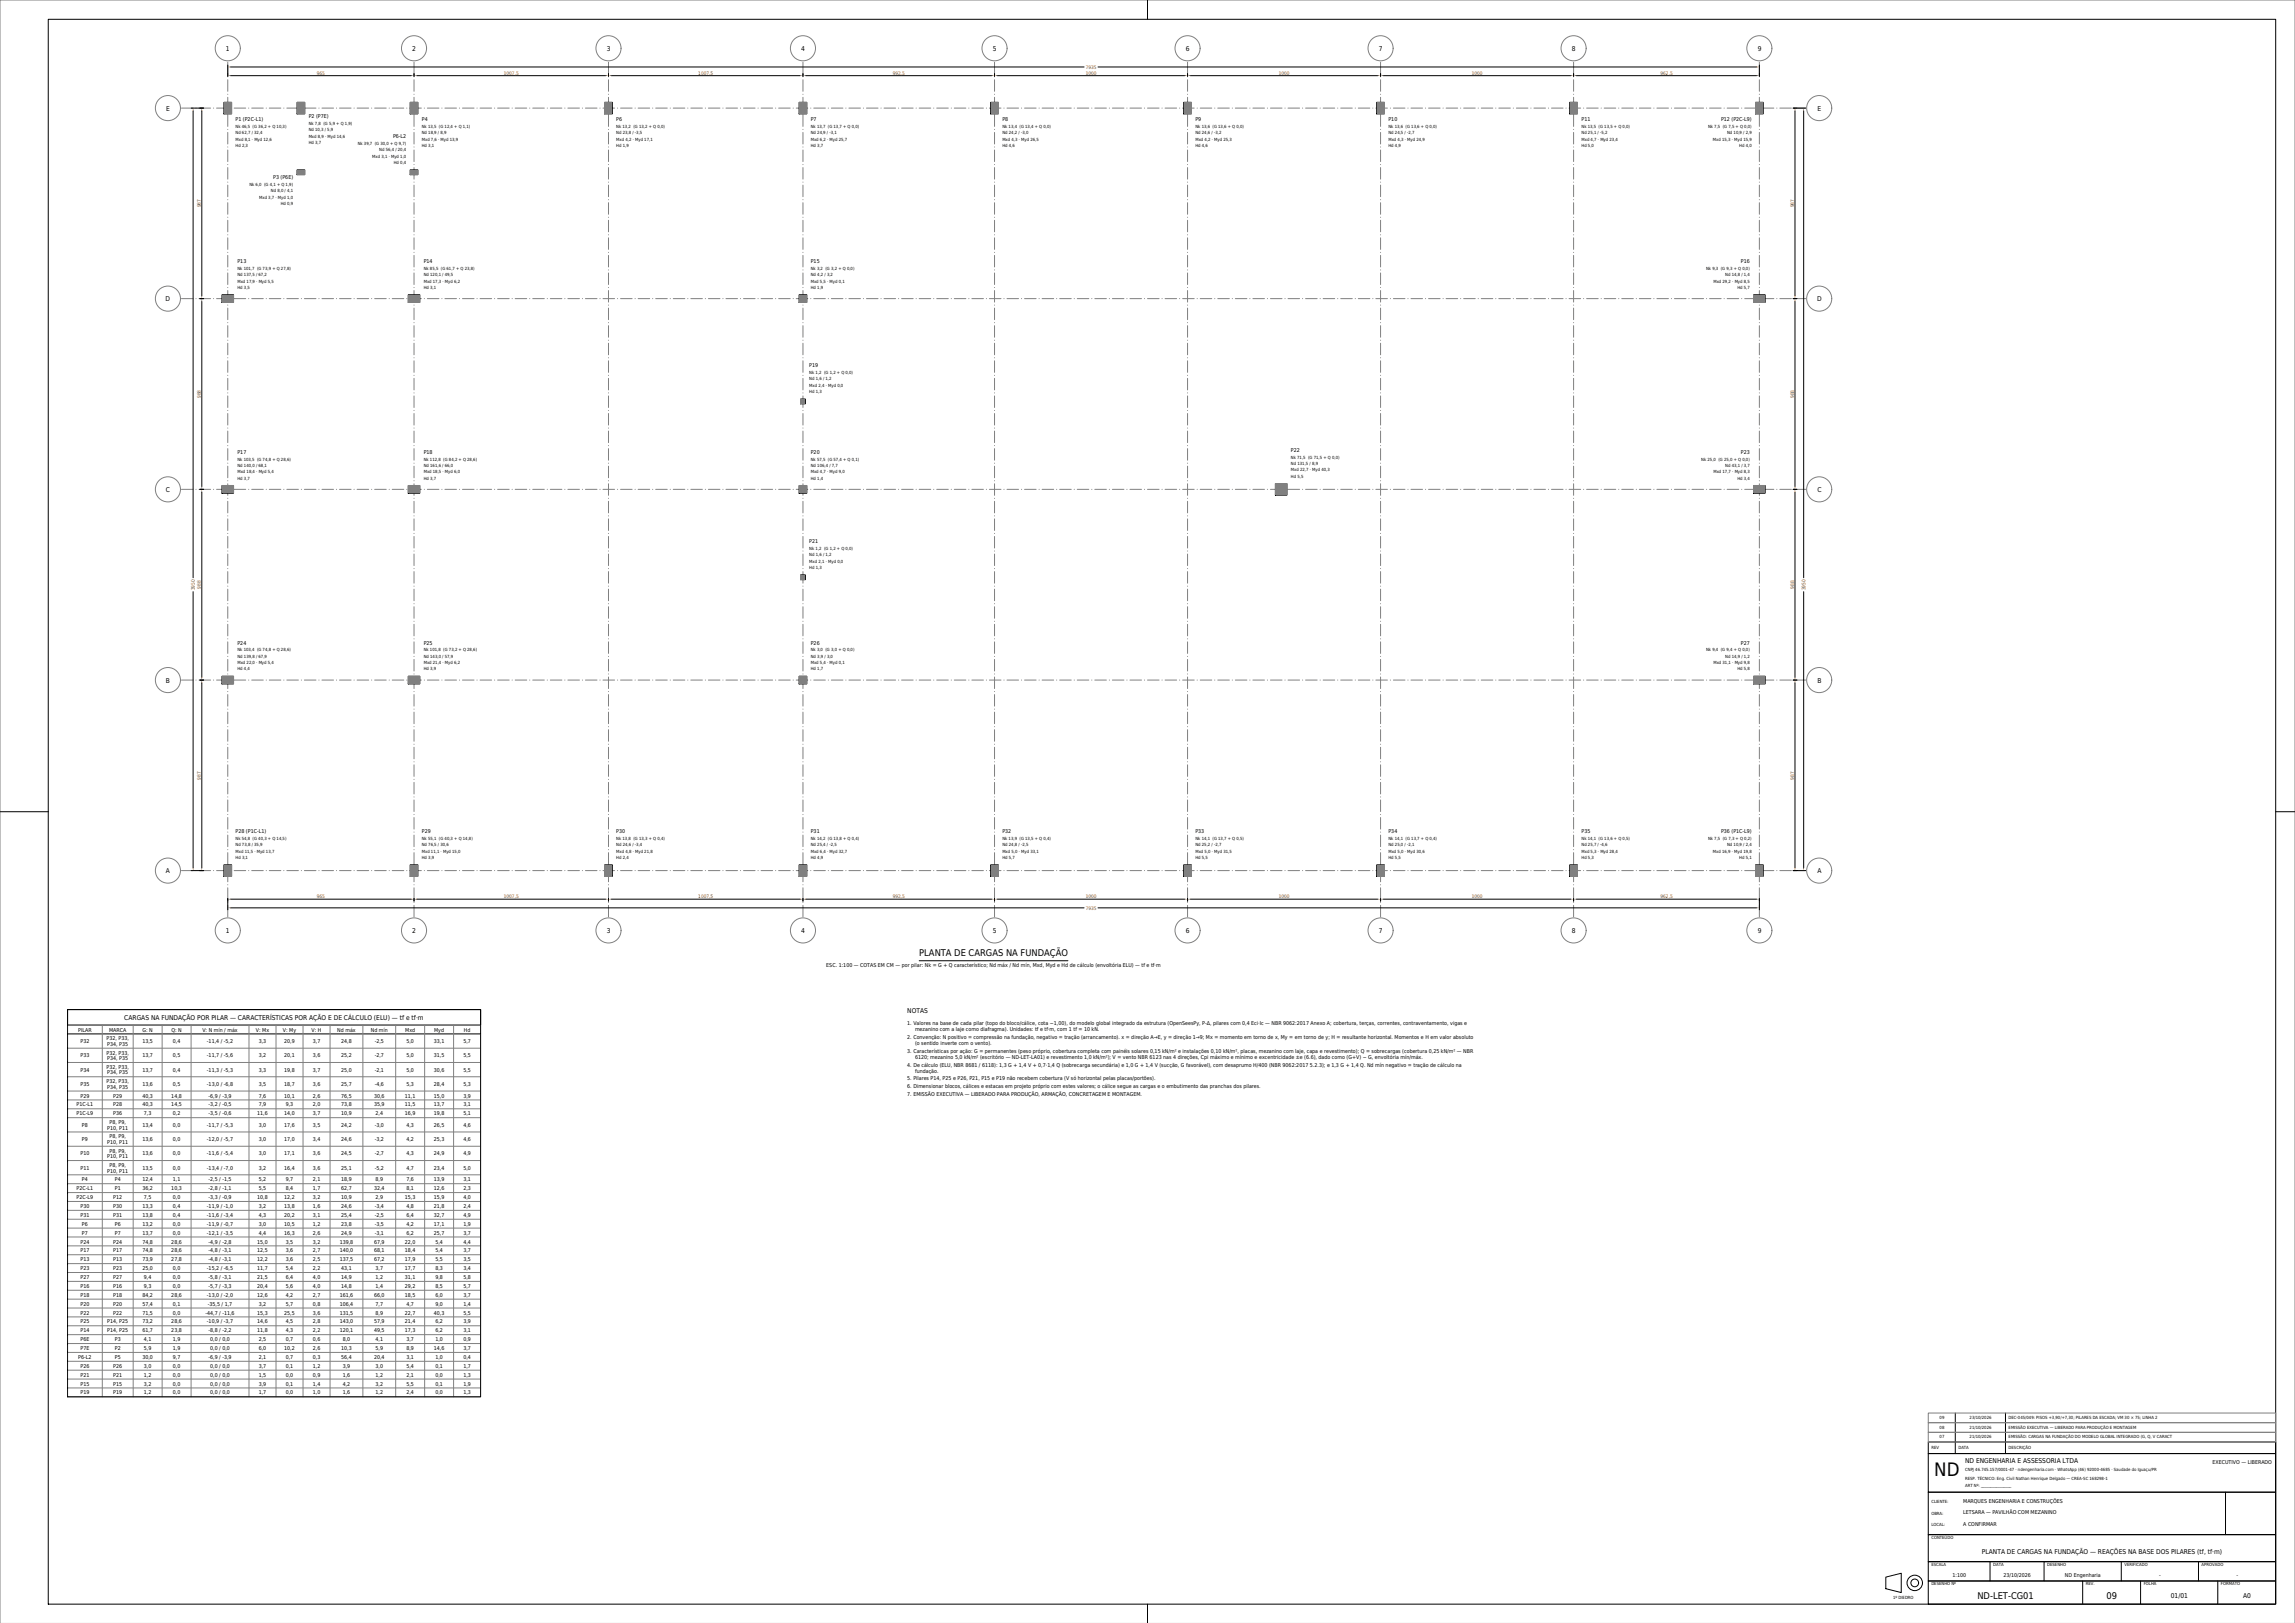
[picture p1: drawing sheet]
<svg xmlns="http://www.w3.org/2000/svg" width="1189mm" height="841mm" viewBox="0 0 1189 841" stroke-linecap="round" stroke-linejoin="round" font-family="sans-serif">
<defs><g id="words">
<text font-size="9.6" x="1002" y="765">ND</text>
<g font-size="4.8">
<text x="476" y="495">PLANTA DE CARGAS NA FUNDAÇÃO</text>
<text x="1024" y="828">ND-LET-CG01</text>
<text x="1091" y="828">09</text>
</g>
<g font-size="3.4">
<text x="117" y="26">1</text>
<text x="214" y="26">2</text>
<text x="314" y="26">3</text>
<text x="415" y="26">4</text>
<text x="514" y="26">5</text>
<text x="614" y="26">6</text>
<text x="714" y="26">7</text>
<text x="814" y="26">8</text>
<text x="911" y="26">9</text>
<text x="86" y="57">E</text>
<text x="942" y="57">E</text>
<text x="86" y="156">D</text>
<text x="941" y="156">D</text>
<text x="86" y="255">C</text>
<text x="941" y="255">C</text>
<text x="86" y="354">B</text>
<text x="941" y="354">B</text>
<text x="86" y="452">A</text>
<text x="941" y="452">A</text>
<text x="117" y="483">1</text>
<text x="214" y="483">2</text>
<text x="314" y="483">3</text>
<text x="415" y="483">4</text>
<text x="514" y="483">5</text>
<text x="614" y="483">6</text>
<text x="714" y="483">7</text>
<text x="814" y="483">8</text>
<text x="911" y="483">9</text>
<text x="470" y="525">NOTAS</text>
<text x="64" y="528">CARGAS NA FUNDAÇÃO POR PILAR — CARACTERÍSTICAS POR AÇÃO E DE CÁLCULO (ELU) — tf e tf·m</text>
<text x="1018" y="758">ND ENGENHARIA E ASSESSORIA LTDA</text>
<text x="1027" y="805">PLANTA DE CARGAS NA FUNDAÇÃO — REAÇÕES NA BASE DOS PILARES (tf, tf·m)</text>
<text x="1125" y="828">01/01</text>
<text x="1162" y="828">A0</text>
</g>
<g font-size="2.7">
<text x="122" y="63">P1 (P2C-L1)</text>
<text x="160" y="61">P2 (P7E)</text>
<text x="218" y="63">P4</text>
<text x="319" y="63">P6</text>
<text x="420" y="63">P7</text>
<text x="519" y="63">P8</text>
<text x="619" y="63">P9</text>
<text x="719" y="63">P10</text>
<text x="819" y="63">P11</text>
<text x="892" y="63">P12 (P2C-L9)</text>
<text x="204" y="72">P6-L2</text>
<text x="142" y="93">P3 (P6E)</text>
<text x="123" y="136">P13</text>
<text x="219" y="136">P14</text>
<text x="420" y="136">P15</text>
<text x="902" y="136">P16</text>
<text x="419" y="190">P19</text>
<text x="123" y="235">P17</text>
<text x="219" y="235">P18</text>
<text x="420" y="235">P20</text>
<text x="669" y="234">P22</text>
<text x="902" y="235">P23</text>
<text x="419" y="281">P21</text>
<text x="123" y="334">P24</text>
<text x="219" y="334">P25</text>
<text x="420" y="334">P26</text>
<text x="902" y="334">P27</text>
<text x="122" y="432">P28 (P1C-L1)</text>
<text x="218" y="432">P29</text>
<text x="319" y="432">P30</text>
<text x="420" y="432">P31</text>
<text x="519" y="432">P32</text>
<text x="619" y="432">P33</text>
<text x="719" y="432">P34</text>
<text x="819" y="432">P35</text>
<text x="892" y="432">P36 (P1C-L9)</text>
<text x="428" y="501">ESC. 1:100 — COTAS EM CM — por pilar: Nk = G + Q característico; Nd máx / Nd mín, Mxd, Myd e Hd de cálculo (envoltória ELU) — tf e tf·m</text>
<text x="470" y="531">1. Valores na base de cada pilar (topo do bloco/cálice, cota −1,00), do modelo global integrado da estrutura (OpenSeesPy, P-Δ, pilares com 0,4 Eci·Ic — NBR 9062:2017 Anexo A; cobertura, terças, correntes, contraventamento, vigas e</text>
<text x="41" y="534">PILAR</text>
<text x="55" y="539">P32, P33,</text>
<text x="57" y="534">MARCA</text>
<text x="74" y="534">G: N</text>
<text x="89" y="534">Q: N</text>
<text x="105" y="534">V: N mín / máx</text>
<text x="133" y="534">V: Mx</text>
<text x="147" y="534">V: My</text>
<text x="161" y="534">V: H</text>
<text x="175" y="534">Nd máx</text>
<text x="192" y="534">Nd mín</text>
<text x="210" y="534">Mxd</text>
<text x="225" y="534">Myd</text>
<text x="240" y="534">Hd</text>
<text x="470" y="538">2. Convenção: N positivo = compressão na fundação, negativo = tração (arrancamento). x = direção A→E, y = direção 1→9; Mx = momento em torno de x, My = em torno de y; H = resultante horizontal. Momentos e H em valor absoluto</text>
<text x="474" y="534">mezanino com a laje como diafragma). Unidades: tf e tf·m, com 1 tf = 10 kN.</text>
<text x="42" y="540">P32</text>
<text x="56" y="542">P34, P35</text>
<text x="74" y="540">13,5</text>
<text x="90" y="540">0,4</text>
<text x="107" y="540">-11,4 / -5,2</text>
<text x="134" y="540">3,3</text>
<text x="147" y="540">20,9</text>
<text x="162" y="540">3,7</text>
<text x="177" y="540">24,8</text>
<text x="194" y="540">-2,5</text>
<text x="211" y="540">5,0</text>
<text x="225" y="540">33,1</text>
<text x="240" y="540">5,7</text>
<text x="470" y="545">3. Características por ação: G = permanentes (peso próprio, cobertura completa com painéis solares 0,15 kN/m² e instalações 0,10 kN/m², placas, mezanino com laje, capa e revestimento); Q = sobrecargas (cobertura 0,25 kN/m² — NBR</text>
<text x="474" y="541">(o sentido inverte com o vento).</text>
<text x="42" y="548">P33</text>
<text x="55" y="546">P32, P33,</text>
<text x="56" y="549">P34, P35</text>
<text x="74" y="548">13,7</text>
<text x="90" y="548">0,5</text>
<text x="107" y="548">-11,7 / -5,6</text>
<text x="134" y="548">3,2</text>
<text x="147" y="548">20,1</text>
<text x="162" y="548">3,6</text>
<text x="177" y="548">25,2</text>
<text x="194" y="548">-2,7</text>
<text x="211" y="548">5,0</text>
<text x="225" y="548">31,5</text>
<text x="240" y="548">5,5</text>
<text x="474" y="548">6120; mezanino 5,0 kN/m² (escritório — ND-LET-LA01) e revestimento 1,0 kN/m²); V = vento NBR 6123 nas 4 direções, Cpi máximo e mínimo e excentricidade ±e (6.6), dado como (G+V) − G, envoltória mín/máx.</text>
<text x="42" y="555">P34</text>
<text x="55" y="554">P32, P33,</text>
<text x="56" y="557">P34, P35</text>
<text x="74" y="555">13,7</text>
<text x="90" y="555">0,4</text>
<text x="107" y="555">-11,3 / -5,3</text>
<text x="134" y="555">3,3</text>
<text x="147" y="555">19,8</text>
<text x="162" y="555">3,7</text>
<text x="177" y="555">25,0</text>
<text x="194" y="555">-2,1</text>
<text x="211" y="555">5,0</text>
<text x="225" y="555">30,6</text>
<text x="240" y="555">5,5</text>
<text x="470" y="552">4. De cálculo (ELU, NBR 8681 / 6118): 1,3 G + 1,4 V + 0,7·1,4 Q (sobrecarga secundária) e 1,0 G + 1,4 V (sucção, G favorável), com desaprumo H/400 (NBR 9062:2017 5.2.3); e 1,3 G + 1,4 Q. Nd mín negativo = tração de cálculo na</text>
<text x="474" y="556">fundação.</text>
<text x="42" y="562">P35</text>
<text x="55" y="561">P32, P33,</text>
<text x="56" y="564">P34, P35</text>
<text x="74" y="562">13,6</text>
<text x="90" y="562">0,5</text>
<text x="107" y="562">-13,0 / -6,8</text>
<text x="134" y="562">3,5</text>
<text x="147" y="562">18,7</text>
<text x="162" y="562">3,6</text>
<text x="177" y="562">25,7</text>
<text x="194" y="562">-4,6</text>
<text x="211" y="562">5,3</text>
<text x="225" y="562">28,4</text>
<text x="240" y="562">5,3</text>
<text x="470" y="560">5. Pilares P14, P25 e P26, P21, P15 e P19 não recebem cobertura (V só horizontal pelas placas/portões).</text>
<text x="470" y="564">6. Dimensionar blocos, cálices e estacas em projeto próprio com estes valores; o cálice segue as cargas e o embutimento das pranchas dos pilares.</text>
<text x="42" y="568">P29</text>
<text x="59" y="568">P29</text>
<text x="74" y="568">40,3</text>
<text x="89" y="568">14,8</text>
<text x="108" y="568">-6,9 / -3,9</text>
<text x="134" y="568">7,6</text>
<text x="147" y="568">10,1</text>
<text x="162" y="568">2,6</text>
<text x="177" y="568">76,5</text>
<text x="194" y="568">30,6</text>
<text x="210" y="568">11,1</text>
<text x="225" y="568">15,0</text>
<text x="240" y="568">3,9</text>
<text x="470" y="568">7. EMISSÃO EXECUTIVA — LIBERADO PARA PRODUÇÃO, ARMAÇÃO, CONCRETAGEM E MONTAGEM.</text>
<text x="40" y="573">P1C-L1</text>
<text x="59" y="573">P28</text>
<text x="74" y="573">40,3</text>
<text x="89" y="573">14,5</text>
<text x="108" y="573">-3,2 / -0,5</text>
<text x="134" y="573">7,9</text>
<text x="148" y="573">9,3</text>
<text x="162" y="573">2,0</text>
<text x="177" y="573">73,8</text>
<text x="194" y="573">35,9</text>
<text x="210" y="573">11,5</text>
<text x="225" y="573">13,7</text>
<text x="240" y="573">3,1</text>
<text x="40" y="578">P1C-L9</text>
<text x="59" y="578">P36</text>
<text x="75" y="578">7,3</text>
<text x="90" y="578">0,2</text>
<text x="108" y="578">-3,5 / -0,6</text>
<text x="133" y="578">11,6</text>
<text x="147" y="578">14,0</text>
<text x="162" y="578">3,7</text>
<text x="177" y="578">10,9</text>
<text x="195" y="578">2,4</text>
<text x="210" y="578">16,9</text>
<text x="225" y="578">19,8</text>
<text x="240" y="578">5,1</text>
<text x="42" y="584">P8</text>
<text x="56" y="585">P10, P11</text>
<text x="57" y="582">P8, P9,</text>
<text x="74" y="584">13,4</text>
<text x="90" y="584">0,0</text>
<text x="107" y="584">-11,7 / -5,3</text>
<text x="134" y="584">3,0</text>
<text x="147" y="584">17,6</text>
<text x="162" y="584">3,5</text>
<text x="177" y="584">24,2</text>
<text x="194" y="584">-3,0</text>
<text x="211" y="584">4,3</text>
<text x="225" y="584">26,5</text>
<text x="240" y="584">4,6</text>
<text x="42" y="591">P9</text>
<text x="56" y="593">P10, P11</text>
<text x="57" y="590">P8, P9,</text>
<text x="74" y="591">13,6</text>
<text x="90" y="591">0,0</text>
<text x="107" y="591">-12,0 / -5,7</text>
<text x="134" y="591">3,0</text>
<text x="147" y="591">17,0</text>
<text x="162" y="591">3,4</text>
<text x="177" y="591">24,6</text>
<text x="194" y="591">-3,2</text>
<text x="211" y="591">4,2</text>
<text x="225" y="591">25,3</text>
<text x="240" y="591">4,6</text>
<text x="42" y="599">P10</text>
<text x="56" y="600">P10, P11</text>
<text x="57" y="597">P8, P9,</text>
<text x="74" y="599">13,6</text>
<text x="90" y="599">0,0</text>
<text x="107" y="599">-11,6 / -5,4</text>
<text x="134" y="599">3,0</text>
<text x="147" y="599">17,1</text>
<text x="162" y="599">3,6</text>
<text x="177" y="599">24,5</text>
<text x="194" y="599">-2,7</text>
<text x="211" y="599">4,3</text>
<text x="225" y="599">24,9</text>
<text x="240" y="599">4,9</text>
<text x="42" y="606">P11</text>
<text x="57" y="604">P8, P9,</text>
<text x="74" y="606">13,5</text>
<text x="90" y="606">0,0</text>
<text x="107" y="606">-13,4 / -7,0</text>
<text x="134" y="606">3,2</text>
<text x="147" y="606">16,4</text>
<text x="162" y="606">3,6</text>
<text x="177" y="606">25,1</text>
<text x="194" y="606">-5,2</text>
<text x="211" y="606">4,7</text>
<text x="225" y="606">23,4</text>
<text x="240" y="606">5,0</text>
<text x="42" y="612">P4</text>
<text x="56" y="607">P10, P11</text>
<text x="59" y="612">P4</text>
<text x="74" y="612">12,4</text>
<text x="90" y="612">1,1</text>
<text x="108" y="612">-2,5 / -1,5</text>
<text x="134" y="612">5,2</text>
<text x="148" y="612">9,7</text>
<text x="162" y="612">2,1</text>
<text x="177" y="612">18,9</text>
<text x="195" y="612">8,9</text>
<text x="211" y="612">7,6</text>
<text x="225" y="612">13,9</text>
<text x="240" y="612">3,1</text>
<text x="40" y="617">P2C-L1</text>
<text x="59" y="617">P1</text>
<text x="74" y="617">36,2</text>
<text x="89" y="617">10,3</text>
<text x="108" y="617">-2,8 / -1,1</text>
<text x="134" y="617">5,5</text>
<text x="148" y="617">8,4</text>
<text x="162" y="617">1,7</text>
<text x="177" y="617">62,7</text>
<text x="194" y="617">32,4</text>
<text x="211" y="617">8,1</text>
<text x="225" y="617">12,6</text>
<text x="240" y="617">2,3</text>
<text x="40" y="621">P2C-L9</text>
<text x="59" y="621">P12</text>
<text x="75" y="621">7,5</text>
<text x="90" y="621">0,0</text>
<text x="108" y="621">-3,3 / -0,9</text>
<text x="133" y="621">10,8</text>
<text x="147" y="621">12,2</text>
<text x="162" y="621">3,2</text>
<text x="177" y="621">10,9</text>
<text x="195" y="621">2,9</text>
<text x="210" y="621">15,3</text>
<text x="225" y="621">15,9</text>
<text x="240" y="621">4,0</text>
<text x="42" y="626">P30</text>
<text x="59" y="626">P30</text>
<text x="74" y="626">13,3</text>
<text x="90" y="626">0,4</text>
<text x="107" y="626">-11,9 / -1,0</text>
<text x="134" y="626">3,2</text>
<text x="147" y="626">13,8</text>
<text x="162" y="626">1,6</text>
<text x="177" y="626">24,6</text>
<text x="194" y="626">-3,4</text>
<text x="211" y="626">4,8</text>
<text x="225" y="626">21,8</text>
<text x="240" y="626">2,4</text>
<text x="42" y="630">P31</text>
<text x="42" y="635">P6</text>
<text x="59" y="630">P31</text>
<text x="59" y="635">P6</text>
<text x="74" y="630">13,8</text>
<text x="74" y="635">13,2</text>
<text x="90" y="630">0,4</text>
<text x="90" y="635">0,0</text>
<text x="107" y="630">-11,6 / -3,4</text>
<text x="107" y="635">-11,9 / -0,7</text>
<text x="134" y="630">4,3</text>
<text x="134" y="635">3,0</text>
<text x="147" y="630">20,2</text>
<text x="147" y="635">10,5</text>
<text x="162" y="630">3,1</text>
<text x="162" y="635">1,2</text>
<text x="177" y="630">25,4</text>
<text x="177" y="635">23,8</text>
<text x="194" y="630">-2,5</text>
<text x="194" y="635">-3,5</text>
<text x="211" y="630">6,4</text>
<text x="211" y="635">4,2</text>
<text x="225" y="630">32,7</text>
<text x="225" y="635">17,1</text>
<text x="240" y="630">4,9</text>
<text x="240" y="635">1,9</text>
<text x="42" y="640">P7</text>
<text x="59" y="640">P7</text>
<text x="74" y="640">13,7</text>
<text x="90" y="640">0,0</text>
<text x="107" y="640">-12,1 / -3,5</text>
<text x="134" y="640">4,4</text>
<text x="147" y="640">16,3</text>
<text x="162" y="640">2,6</text>
<text x="177" y="640">24,9</text>
<text x="194" y="640">-3,1</text>
<text x="211" y="640">6,2</text>
<text x="225" y="640">25,7</text>
<text x="240" y="640">3,7</text>
<text x="42" y="644">P24</text>
<text x="59" y="644">P24</text>
<text x="74" y="644">74,8</text>
<text x="89" y="644">28,6</text>
<text x="108" y="644">-4,9 / -2,8</text>
<text x="133" y="644">15,0</text>
<text x="148" y="644">3,5</text>
<text x="162" y="644">3,2</text>
<text x="176" y="644">139,8</text>
<text x="194" y="644">67,9</text>
<text x="210" y="644">22,0</text>
<text x="226" y="644">5,4</text>
<text x="240" y="644">4,4</text>
<text x="42" y="649">P17</text>
<text x="42" y="653">P13</text>
<text x="59" y="649">P17</text>
<text x="59" y="653">P13</text>
<text x="74" y="649">74,8</text>
<text x="74" y="653">73,9</text>
<text x="89" y="649">28,6</text>
<text x="89" y="653">27,8</text>
<text x="108" y="649">-4,8 / -3,1</text>
<text x="108" y="653">-4,8 / -3,1</text>
<text x="133" y="649">12,5</text>
<text x="133" y="653">12,2</text>
<text x="148" y="649">3,6</text>
<text x="148" y="653">3,6</text>
<text x="162" y="649">2,7</text>
<text x="162" y="653">2,5</text>
<text x="176" y="649">140,0</text>
<text x="176" y="653">137,5</text>
<text x="194" y="649">68,1</text>
<text x="194" y="653">67,2</text>
<text x="210" y="649">18,4</text>
<text x="210" y="653">17,9</text>
<text x="226" y="649">5,4</text>
<text x="226" y="653">5,5</text>
<text x="240" y="649">3,7</text>
<text x="240" y="653">3,5</text>
<text x="42" y="658">P23</text>
<text x="59" y="658">P23</text>
<text x="74" y="658">25,0</text>
<text x="90" y="658">0,0</text>
<text x="107" y="658">-15,2 / -6,5</text>
<text x="133" y="658">11,7</text>
<text x="148" y="658">5,4</text>
<text x="162" y="658">2,2</text>
<text x="177" y="658">43,1</text>
<text x="195" y="658">3,7</text>
<text x="210" y="658">17,7</text>
<text x="226" y="658">8,3</text>
<text x="240" y="658">3,4</text>
<text x="42" y="663">P27</text>
<text x="59" y="663">P27</text>
<text x="75" y="663">9,4</text>
<text x="90" y="663">0,0</text>
<text x="108" y="663">-5,8 / -3,1</text>
<text x="133" y="663">21,5</text>
<text x="148" y="663">6,4</text>
<text x="162" y="663">4,0</text>
<text x="177" y="663">14,9</text>
<text x="195" y="663">1,2</text>
<text x="210" y="663">31,1</text>
<text x="226" y="663">9,8</text>
<text x="240" y="663">5,8</text>
<text x="42" y="667">P16</text>
<text x="42" y="672">P18</text>
<text x="59" y="667">P16</text>
<text x="59" y="672">P18</text>
<text x="74" y="672">84,2</text>
<text x="75" y="667">9,3</text>
<text x="89" y="672">28,6</text>
<text x="90" y="667">0,0</text>
<text x="107" y="672">-13,0 / -2,0</text>
<text x="108" y="667">-5,7 / -3,3</text>
<text x="133" y="667">20,4</text>
<text x="133" y="672">12,6</text>
<text x="148" y="667">5,6</text>
<text x="148" y="672">4,2</text>
<text x="162" y="667">4,0</text>
<text x="162" y="672">2,7</text>
<text x="176" y="672">161,6</text>
<text x="177" y="667">14,8</text>
<text x="194" y="672">66,0</text>
<text x="195" y="667">1,4</text>
<text x="210" y="667">29,2</text>
<text x="210" y="672">18,5</text>
<text x="226" y="667">8,5</text>
<text x="226" y="672">6,0</text>
<text x="240" y="667">5,7</text>
<text x="240" y="672">3,7</text>
<text x="42" y="676">P20</text>
<text x="59" y="676">P20</text>
<text x="74" y="676">57,4</text>
<text x="90" y="676">0,1</text>
<text x="108" y="676">-35,5 / 1,7</text>
<text x="134" y="676">3,2</text>
<text x="148" y="676">5,7</text>
<text x="162" y="676">0,8</text>
<text x="176" y="676">106,4</text>
<text x="195" y="676">7,7</text>
<text x="211" y="676">4,7</text>
<text x="226" y="676">9,0</text>
<text x="240" y="676">1,4</text>
<text x="42" y="681">P22</text>
<text x="59" y="681">P22</text>
<text x="74" y="681">71,5</text>
<text x="90" y="681">0,0</text>
<text x="106" y="681">-44,7 / -11,6</text>
<text x="133" y="681">15,3</text>
<text x="147" y="681">25,5</text>
<text x="162" y="681">3,6</text>
<text x="176" y="681">131,5</text>
<text x="195" y="681">8,9</text>
<text x="210" y="681">22,7</text>
<text x="225" y="681">40,3</text>
<text x="240" y="681">5,5</text>
<text x="42" y="685">P25</text>
<text x="56" y="685">P14, P25</text>
<text x="74" y="685">73,2</text>
<text x="89" y="685">28,6</text>
<text x="107" y="685">-10,9 / -3,7</text>
<text x="133" y="685">14,6</text>
<text x="148" y="685">4,5</text>
<text x="162" y="685">2,8</text>
<text x="176" y="685">143,0</text>
<text x="194" y="685">57,9</text>
<text x="210" y="685">21,4</text>
<text x="226" y="685">6,2</text>
<text x="240" y="685">3,9</text>
<text x="42" y="690">P14</text>
<text x="42" y="695">P6E</text>
<text x="56" y="690">P14, P25</text>
<text x="59" y="695">P3</text>
<text x="74" y="690">61,7</text>
<text x="75" y="695">4,1</text>
<text x="89" y="690">23,8</text>
<text x="90" y="695">1,9</text>
<text x="108" y="690">-8,8 / -2,2</text>
<text x="109" y="695">0,0 / 0,0</text>
<text x="133" y="690">11,8</text>
<text x="134" y="695">2,5</text>
<text x="148" y="690">4,3</text>
<text x="148" y="695">0,7</text>
<text x="162" y="690">2,2</text>
<text x="162" y="695">0,6</text>
<text x="176" y="690">120,1</text>
<text x="178" y="695">8,0</text>
<text x="194" y="690">49,5</text>
<text x="195" y="695">4,1</text>
<text x="210" y="690">17,3</text>
<text x="211" y="695">3,7</text>
<text x="226" y="690">6,2</text>
<text x="226" y="695">1,0</text>
<text x="240" y="690">3,1</text>
<text x="240" y="695">0,9</text>
<text x="42" y="699">P7E</text>
<text x="59" y="699">P2</text>
<text x="75" y="699">5,9</text>
<text x="90" y="699">1,9</text>
<text x="109" y="699">0,0 / 0,0</text>
<text x="134" y="699">6,0</text>
<text x="147" y="699">10,2</text>
<text x="162" y="699">2,6</text>
<text x="177" y="699">10,3</text>
<text x="195" y="699">5,9</text>
<text x="211" y="699">8,9</text>
<text x="225" y="699">14,6</text>
<text x="240" y="699">3,7</text>
<text x="41" y="704">P6-L2</text>
<text x="59" y="704">P5</text>
<text x="74" y="704">30,0</text>
<text x="90" y="704">9,7</text>
<text x="108" y="704">-6,9 / -3,9</text>
<text x="134" y="704">2,1</text>
<text x="148" y="704">0,7</text>
<text x="162" y="704">0,3</text>
<text x="177" y="704">56,4</text>
<text x="194" y="704">20,4</text>
<text x="211" y="704">3,1</text>
<text x="226" y="704">1,0</text>
<text x="240" y="704">0,4</text>
<text x="42" y="709">P26</text>
<text x="42" y="713">P21</text>
<text x="59" y="709">P26</text>
<text x="59" y="713">P21</text>
<text x="75" y="709">3,0</text>
<text x="75" y="713">1,2</text>
<text x="90" y="709">0,0</text>
<text x="90" y="713">0,0</text>
<text x="109" y="709">0,0 / 0,0</text>
<text x="109" y="713">0,0 / 0,0</text>
<text x="134" y="709">3,7</text>
<text x="134" y="713">1,5</text>
<text x="148" y="709">0,1</text>
<text x="148" y="713">0,0</text>
<text x="162" y="709">1,2</text>
<text x="162" y="713">0,9</text>
<text x="178" y="709">3,9</text>
<text x="178" y="713">1,6</text>
<text x="195" y="709">3,0</text>
<text x="195" y="713">1,2</text>
<text x="211" y="709">5,4</text>
<text x="211" y="713">2,1</text>
<text x="226" y="709">0,1</text>
<text x="226" y="713">0,0</text>
<text x="240" y="709">1,7</text>
<text x="240" y="713">1,3</text>
<text x="42" y="718">P15</text>
<text x="59" y="718">P15</text>
<text x="75" y="718">3,2</text>
<text x="90" y="718">0,0</text>
<text x="109" y="718">0,0 / 0,0</text>
<text x="134" y="718">3,9</text>
<text x="148" y="718">0,1</text>
<text x="162" y="718">1,4</text>
<text x="178" y="718">4,2</text>
<text x="195" y="718">3,2</text>
<text x="211" y="718">5,5</text>
<text x="226" y="718">0,1</text>
<text x="240" y="718">1,9</text>
<text x="42" y="722">P19</text>
<text x="59" y="722">P19</text>
<text x="75" y="722">1,2</text>
<text x="90" y="722">0,0</text>
<text x="109" y="722">0,0 / 0,0</text>
<text x="134" y="722">1,7</text>
<text x="148" y="722">0,0</text>
<text x="162" y="722">1,0</text>
<text x="178" y="722">1,6</text>
<text x="195" y="722">1,2</text>
<text x="211" y="722">2,4</text>
<text x="226" y="722">0,0</text>
<text x="240" y="722">1,3</text>
<text x="1146" y="758">EXECUTIVO — LIBERADO</text>
<text x="1017" y="778">MARQUES ENGENHARIA E CONSTRUÇÕES</text>
<text x="1017" y="784">LETSARA — PAVILHÃO COM MEZANINO</text>
<text x="1017" y="790">A CONFIRMAR</text>
<text x="1011" y="817">1:100</text>
<text x="1038" y="817">23/10/2026</text>
<text x="1070" y="817">ND Engenharia</text>
<text x="1119" y="817">-</text>
<text x="1159" y="817">-</text>
</g>
<g font-size="2.5" fill="#954a00">
<text x="562" y="36">7935</text>
<text x="164" y="39">965</text>
<text x="261" y="39">1007,5</text>
<text x="362" y="39">1007,5</text>
<text x="462" y="39">992,5</text>
<text x="562" y="39">1000</text>
<text x="662" y="39">1000</text>
<text x="762" y="39">1000</text>
<text x="860" y="39">962,5</text>
<text x="104" y="107" transform="rotate(-90 104 107)">987</text>
<text x="929" y="107" transform="rotate(-90 929 107)">987</text>
<text x="104" y="206" transform="rotate(-90 104 206)">988</text>
<text x="929" y="206" transform="rotate(-90 929 206)">988</text>
<text x="101" y="306" transform="rotate(-90 101 306)">3950</text>
<text x="104" y="305" transform="rotate(-90 104 305)">988</text>
<text x="929" y="305" transform="rotate(-90 929 305)">988</text>
<text x="935" y="306" transform="rotate(-90 935 306)">3950</text>
<text x="104" y="404" transform="rotate(-90 104 404)">987</text>
<text x="929" y="404" transform="rotate(-90 929 404)">987</text>
<text x="164" y="465">965</text>
<text x="261" y="465">1007,5</text>
<text x="362" y="465">1007,5</text>
<text x="462" y="465">992,5</text>
<text x="562" y="465">1000</text>
<text x="662" y="465">1000</text>
<text x="762" y="465">1000</text>
<text x="860" y="465">962,5</text>
<text x="562" y="471">7935</text>
</g>
<g font-size="2.2">
<text x="160" y="65">Nk 7,8 (G 5,9 + Q 1,9)</text>
<text x="122" y="66">Nk 46,5 (G 36,2 + Q 10,3)</text>
<text x="122" y="70">Nd 62,7 / 32,4</text>
<text x="160" y="68">Nd 10,3 / 5,9</text>
<text x="160" y="71">Mxd 8,9 · Myd 14,6</text>
<text x="218" y="66">Nk 13,5 (G 12,4 + Q 1,1)</text>
<text x="218" y="70">Nd 18,9 / 8,9</text>
<text x="319" y="66">Nk 13,2 (G 13,2 + Q 0,0)</text>
<text x="319" y="70">Nd 23,8 / -3,5</text>
<text x="420" y="66">Nk 13,7 (G 13,7 + Q 0,0)</text>
<text x="420" y="70">Nd 24,9 / -3,1</text>
<text x="519" y="66">Nk 13,4 (G 13,4 + Q 0,0)</text>
<text x="519" y="70">Nd 24,2 / -3,0</text>
<text x="619" y="66">Nk 13,6 (G 13,6 + Q 0,0)</text>
<text x="619" y="70">Nd 24,6 / -3,2</text>
<text x="719" y="66">Nk 13,6 (G 13,6 + Q 0,0)</text>
<text x="719" y="70">Nd 24,5 / -2,7</text>
<text x="819" y="66">Nk 13,5 (G 13,5 + Q 0,0)</text>
<text x="819" y="70">Nd 25,1 / -5,2</text>
<text x="885" y="66">Nk 7,5 (G 7,5 + Q 0,0)</text>
<text x="895" y="70">Nd 10,9 / 2,9</text>
<text x="122" y="73">Mxd 8,1 · Myd 12,6</text>
<text x="122" y="76">Hd 2,3</text>
<text x="160" y="75">Hd 3,7</text>
<text x="185" y="75">Nk 39,7 (G 30,0 + Q 9,7)</text>
<text x="218" y="73">Mxd 7,6 · Myd 13,9</text>
<text x="218" y="76">Hd 3,1</text>
<text x="319" y="73">Mxd 4,2 · Myd 17,1</text>
<text x="319" y="76">Hd 1,9</text>
<text x="420" y="73">Mxd 6,2 · Myd 25,7</text>
<text x="420" y="76">Hd 3,7</text>
<text x="519" y="73">Mxd 4,3 · Myd 26,5</text>
<text x="519" y="76">Hd 4,6</text>
<text x="619" y="73">Mxd 4,2 · Myd 25,3</text>
<text x="619" y="76">Hd 4,6</text>
<text x="719" y="73">Mxd 4,3 · Myd 24,9</text>
<text x="719" y="76">Hd 4,9</text>
<text x="819" y="73">Mxd 4,7 · Myd 23,4</text>
<text x="819" y="76">Hd 5,0</text>
<text x="887" y="73">Mxd 15,3 · Myd 15,9</text>
<text x="901" y="76">Hd 4,0</text>
<text x="193" y="82">Mxd 3,1 · Myd 1,0</text>
<text x="196" y="78">Nd 56,4 / 20,4</text>
<text x="204" y="85">Hd 0,4</text>
<text x="129" y="96">Nk 6,0 (G 4,1 + Q 1,9)</text>
<text x="140" y="100">Nd 8,0 / 4,1</text>
<text x="134" y="103">Mxd 3,7 · Myd 1,0</text>
<text x="145" y="106">Hd 0,9</text>
<text x="123" y="140">Nk 101,7 (G 73,9 + Q 27,8)</text>
<text x="123" y="143">Nd 137,5 / 67,2</text>
<text x="219" y="140">Nk 85,5 (G 61,7 + Q 23,8)</text>
<text x="219" y="143">Nd 120,1 / 49,5</text>
<text x="420" y="140">Nk 3,2 (G 3,2 + Q 0,0)</text>
<text x="420" y="143">Nd 4,2 / 3,2</text>
<text x="884" y="140">Nk 9,3 (G 9,3 + Q 0,0)</text>
<text x="894" y="143">Nd 14,8 / 1,4</text>
<text x="123" y="146">Mxd 17,9 · Myd 5,5</text>
<text x="123" y="150">Hd 3,5</text>
<text x="219" y="146">Mxd 17,3 · Myd 6,2</text>
<text x="219" y="150">Hd 3,1</text>
<text x="420" y="146">Mxd 5,5 · Myd 0,1</text>
<text x="420" y="150">Hd 1,9</text>
<text x="888" y="146">Mxd 29,2 · Myd 8,5</text>
<text x="900" y="150">Hd 5,7</text>
<text x="419" y="194">Nk 1,2 (G 1,2 + Q 0,0)</text>
<text x="419" y="197">Nd 1,6 / 1,2</text>
<text x="419" y="200">Mxd 2,4 · Myd 0,0</text>
<text x="419" y="204">Hd 1,3</text>
<text x="123" y="239">Nk 103,5 (G 74,8 + Q 28,6)</text>
<text x="219" y="239">Nk 112,8 (G 84,2 + Q 28,6)</text>
<text x="420" y="239">Nk 57,5 (G 57,4 + Q 0,1)</text>
<text x="669" y="238">Nk 71,5 (G 71,5 + Q 0,0)</text>
<text x="881" y="239">Nk 25,0 (G 25,0 + Q 0,0)</text>
<text x="123" y="242">Nd 140,0 / 68,1</text>
<text x="123" y="245">Mxd 18,4 · Myd 5,4</text>
<text x="219" y="242">Nd 161,6 / 66,0</text>
<text x="219" y="245">Mxd 18,5 · Myd 6,0</text>
<text x="420" y="242">Nd 106,4 / 7,7</text>
<text x="420" y="245">Mxd 4,7 · Myd 9,0</text>
<text x="669" y="241">Nd 131,5 / 8,9</text>
<text x="669" y="244">Mxd 22,7 · Myd 40,3</text>
<text x="888" y="245">Mxd 17,7 · Myd 8,3</text>
<text x="894" y="242">Nd 43,1 / 3,7</text>
<text x="123" y="248">Hd 3,7</text>
<text x="219" y="248">Hd 3,7</text>
<text x="420" y="248">Hd 1,4</text>
<text x="669" y="247">Hd 5,5</text>
<text x="900" y="248">Hd 3,4</text>
<text x="419" y="285">Nk 1,2 (G 1,2 + Q 0,0)</text>
<text x="419" y="288">Nd 1,6 / 1,2</text>
<text x="419" y="291">Mxd 2,1 · Myd 0,0</text>
<text x="419" y="295">Hd 1,3</text>
<text x="123" y="337">Nk 103,4 (G 74,8 + Q 28,6)</text>
<text x="123" y="341">Nd 139,8 / 67,9</text>
<text x="219" y="337">Nk 101,8 (G 73,2 + Q 28,6)</text>
<text x="219" y="341">Nd 143,0 / 57,9</text>
<text x="420" y="337">Nk 3,0 (G 3,0 + Q 0,0)</text>
<text x="420" y="341">Nd 3,9 / 3,0</text>
<text x="884" y="337">Nk 9,4 (G 9,4 + Q 0,0)</text>
<text x="894" y="341">Nd 14,9 / 1,2</text>
<text x="123" y="344">Mxd 22,0 · Myd 5,4</text>
<text x="123" y="347">Hd 4,4</text>
<text x="219" y="344">Mxd 21,4 · Myd 6,2</text>
<text x="219" y="347">Hd 3,9</text>
<text x="420" y="344">Mxd 5,4 · Myd 0,1</text>
<text x="420" y="347">Hd 1,7</text>
<text x="888" y="344">Mxd 31,1 · Myd 9,8</text>
<text x="900" y="347">Hd 5,8</text>
<text x="122" y="435">Nk 54,8 (G 40,3 + Q 14,5)</text>
<text x="218" y="435">Nk 55,1 (G 40,3 + Q 14,8)</text>
<text x="319" y="435">Nk 13,8 (G 13,3 + Q 0,4)</text>
<text x="420" y="435">Nk 14,2 (G 13,8 + Q 0,4)</text>
<text x="519" y="435">Nk 13,9 (G 13,5 + Q 0,4)</text>
<text x="619" y="435">Nk 14,1 (G 13,7 + Q 0,5)</text>
<text x="719" y="435">Nk 14,1 (G 13,7 + Q 0,4)</text>
<text x="819" y="435">Nk 14,1 (G 13,6 + Q 0,5)</text>
<text x="885" y="435">Nk 7,5 (G 7,3 + Q 0,2)</text>
<text x="122" y="438">Nd 73,8 / 35,9</text>
<text x="122" y="442">Mxd 11,5 · Myd 13,7</text>
<text x="218" y="438">Nd 76,5 / 30,6</text>
<text x="218" y="442">Mxd 11,1 · Myd 15,0</text>
<text x="319" y="438">Nd 24,6 / -3,4</text>
<text x="319" y="442">Mxd 4,8 · Myd 21,8</text>
<text x="420" y="438">Nd 25,4 / -2,5</text>
<text x="420" y="442">Mxd 6,4 · Myd 32,7</text>
<text x="519" y="438">Nd 24,8 / -2,5</text>
<text x="519" y="442">Mxd 5,0 · Myd 33,1</text>
<text x="619" y="438">Nd 25,2 / -2,7</text>
<text x="619" y="442">Mxd 5,0 · Myd 31,5</text>
<text x="719" y="438">Nd 25,0 / -2,1</text>
<text x="719" y="442">Mxd 5,0 · Myd 30,6</text>
<text x="819" y="438">Nd 25,7 / -4,6</text>
<text x="819" y="442">Mxd 5,3 · Myd 28,4</text>
<text x="887" y="442">Mxd 16,9 · Myd 19,8</text>
<text x="895" y="438">Nd 10,9 / 2,4</text>
<text x="122" y="445">Hd 3,1</text>
<text x="218" y="445">Hd 3,9</text>
<text x="319" y="445">Hd 2,4</text>
<text x="420" y="445">Hd 4,9</text>
<text x="519" y="445">Hd 5,7</text>
<text x="619" y="445">Hd 5,5</text>
<text x="719" y="445">Hd 5,5</text>
<text x="819" y="445">Hd 5,3</text>
<text x="901" y="445">Hd 5,1</text>
<text x="1005" y="735">09</text>
<text x="1020" y="735">23/10/2026</text>
<text x="1040" y="735">DEC-045/049: PISOS +3,90/+7,30; PILARES DA ESCADA; VM 30 × 75; LINHA 2</text>
<text x="1005" y="740">08</text>
<text x="1020" y="740">21/10/2026</text>
<text x="1040" y="740">EMISSÃO EXECUTIVA — LIBERADO PARA PRODUÇÃO E MONTAGEM</text>
<text x="1005" y="745">07</text>
<text x="1020" y="745">21/10/2026</text>
<text x="1040" y="745">EMISSÃO: CARGAS NA FUNDAÇÃO DO MODELO GLOBAL INTEGRADO (G, Q, V CARACT</text>
<text x="1000" y="751">REV</text>
<text x="1015" y="751">DATA</text>
<text x="1040" y="751">DESCRIÇÃO</text>
<text x="1018" y="762">CNPJ 46.745.157/0001-47 · ndengenharia.com · WhatsApp (46) 92000-4685 · Saudade do Iguaçu/PR</text>
<text x="1018" y="767">RESP. TÉCNICO: Eng. Civil Nathan Henrique Delgado — CREA-SC 168298-1</text>
<text x="1018" y="770">ART Nº: ________________</text>
<text x="1000" y="778">CLIENTE:</text>
<text x="1000" y="784">OBRA:</text>
<text x="1000" y="790">LOCAL:</text>
<text x="1000" y="797">CONTEÚDO</text>
<text x="1000" y="811">ESCALA</text>
<text x="1033" y="811">DATA</text>
<text x="1061" y="811">DESENHO</text>
<text x="1101" y="811">VERIFICADO</text>
<text x="1140" y="811">APROVADO</text>
<text x="1000" y="821">DESENHO Nº</text>
<text x="1081" y="821">REV.</text>
<text x="1111" y="821">FOLHA</text>
<text x="1150" y="821">FORMATO</text>
<text x="981" y="828">1º DIEDRO</text>
</g>
</g></defs>
<!-- layer: eixo -->
<g fill="none" stroke="#808080" stroke-width=".52">
<path d="M118 32v6M118 40h.1M214 32v6M214 40h.1M315 32v6M315 40h.1M416 32v6M416 40h.1M515 32v6M515 40h.1M615 32v6M615 40h.1"/>
<path d="M715 32v6M715 40h.1M815 32v6M815 40h.1M911 32v6M911 40h.1M94 56h6M101 56h1M103 56h6M111 56h.1M112 56h6M118 41v6"/>
<path d="M118 49h.1M118 50v6M118 58h.1M118 59v6M120 56h.1M121 56h6M129 56h.1M130 56h6M138 56h.1M139 56h6M147 56h.1M149 56h6"/>
<path d="M156 56h.1M158 56h6M165 56h.1M167 56h6M174 56h.1M176 56h6M183 56h.1M185 56h6M192 56h1M194 56h6M202 56h.1M203 56h6"/>
<path d="M211 56h.1M212 56h6M214 41v6M214 49h.1M214 50v6M214 58h.1M214 59v6M220 56h.1M221 56h6M229 56h.1M230 56h6M238 56h.1"/>
<path d="M240 56h6M247 56h.1M249 56h6M256 56h.1M258 56h6M265 56h.1M267 56h6M274 56h.1M276 56h6M283 56h1M285 56h6M293 56h.1"/>
<path d="M294 56h6M302 56h.1M303 56h6M311 56h.1M312 56h6M315 41v6M315 49h.1M315 50v6M315 58h.1M315 59v6M320 56h.1M321 56h6"/>
<path d="M329 56h.1M331 56h6M338 56h.1M340 56h6M347 56h.1M349 56h6M356 56h.1M358 56h6M365 56h.1M367 56h6M374 56h1M376 56h6"/>
<path d="M384 56h.1M385 56h6M393 56h.1M394 56h6M402 56h.1M403 56h6M411 56h.1M412 56h6M416 41v6M416 49h.1M416 50v6M416 58h.1"/>
<path d="M416 59v6M420 56h.1M422 56h6M429 56h.1M431 56h6M438 56h.1M440 56h6M447 56h.1M449 56h6M456 56h.1M458 56h6M465 56h1"/>
<path d="M467 56h6M475 56h.1M476 56h6M484 56h.1M485 56h6M493 56h.1M494 56h6M502 56h.1M503 56h6M511 56h.1M513 56h6M515 41v6"/>
<path d="M515 49h.1M515 50v6M515 58h.1M515 59v6M520 56h.1M522 56h6M529 56h.1M531 56h6M538 56h.1M540 56h6M547 56h.1M549 56h6"/>
<path d="M556 56h1M558 56h6M566 56h.1M567 56h6M575 56h.1M576 56h6M584 56h.1M585 56h6M593 56h.1M594 56h6M602 56h.1M604 56h6"/>
<path d="M611 56h.1M613 56h6M615 41v6M615 49h.1M615 50v6M615 58h.1M615 59v6M620 56h.1M622 56h6M629 56h.1M631 56h6M638 56h.1"/>
<path d="M640 56h6M647 56h1M649 56h6M657 56h.1M658 56h6M666 56h.1M667 56h6M675 56h.1M676 56h6M684 56h.1M685 56h6M693 56h.1"/>
<path d="M695 56h6M702 56h.1M704 56h6M711 56h.1M713 56h6M715 41v6M715 49h.1M715 50v6M715 58h.1M715 59v6M720 56h.1M722 56h6"/>
<path d="M729 56h.1M731 56h6M738 56h1M740 56h6M748 56h.1M749 56h6M757 56h.1M758 56h6M766 56h.1M767 56h6M775 56h.1M776 56h6"/>
<path d="M784 56h.1M786 56h6M793 56h.1M795 56h6M802 56h.1M804 56h6M811 56h.1M813 56h6M815 41v6M815 49h.1M815 50v6M815 58h.1"/>
<path d="M815 59v6M820 56h.1M822 56h6M829 56h1M831 56h6M839 56h.1M840 56h6M848 56h.1M849 56h6M857 56h.1M858 56h6M866 56h.1"/>
<path d="M867 56h6M875 56h.1M876 56h6M884 56h.1M886 56h6M893 56h.1M895 56h6M902 56h.1M904 56h6M911 56h.1M911 41v6M911 49h.1"/>
<path d="M911 50v6M911 58h.1M911 59v6M913 56h6M920 56h.1M922 56h6M929 56h1M931 56h4M118 67h.1M118 69v6M118 76h.1M118 78v6"/>
<path d="M214 67h.1M214 69v6M214 76h.1M214 78v6M315 67h.1M315 69v6M315 76h.1M315 78v6M416 67h.1M416 69v6M416 76h.1M416 78v6"/>
<path d="M515 67h.1M515 69v6M515 76h.1M515 78v6M615 67h.1M615 69v6M615 76h.1M615 78v6M715 67h.1M715 69v6M715 76h.1M715 78v6"/>
<path d="M815 67h.1M815 69v6M815 76h.1M815 78v6M911 67h.1M911 69v6M911 76h.1M911 78v6M118 85h.1M118 87v6M118 94h.1M118 96v6"/>
<path d="M214 85h.1M214 87v6M214 94h.1M214 96v6M315 85h.1M315 87v6M315 94h.1M315 96v6M416 85h.1M416 87v6M416 94h.1M416 96v6"/>
<path d="M515 85h.1M515 87v6M515 94h.1M515 96v6M615 85h.1M615 87v6M615 94h.1M615 96v6M715 85h.1M715 87v6M715 94h.1M715 96v6"/>
<path d="M815 85h.1M815 87v6M815 94h.1M815 96v6M911 85h.1M911 87v6M911 94h.1M911 96v6M118 103h.1M118 105v6M118 112v1M118 114v6"/>
<path d="M214 103h.1M214 105v6M214 112v1M214 114v6M315 103h.1M315 105v6M315 112v1M315 114v6M416 103h.1M416 105v6M416 112v1M416 114v6"/>
<path d="M515 103h.1M515 105v6M515 112v1M515 114v6M615 103h.1M615 105v6M615 112v1M615 114v6M715 103h.1M715 105v6M715 112v1M715 114v6"/>
<path d="M815 103h.1M815 105v6M815 112v1M815 114v6M911 103h.1M911 105v6M911 112v1M911 114v6M118 122h.1M118 123v6M118 131h.1M118 132v6"/>
<path d="M118 140h.1M214 122h.1M214 123v6M214 131h.1M214 132v6M214 140h.1M315 122h.1M315 123v6M315 131h.1M315 132v6M315 140h.1M416 122h.1"/>
<path d="M416 123v6M416 131h.1M416 132v6M416 140h.1M515 122h.1M515 123v6M515 131h.1M515 132v6M515 140h.1M615 122h.1M615 123v6M615 131h.1"/>
<path d="M615 132v6M615 140h.1M715 122h.1M715 123v6M715 131h.1M715 132v6M715 140h.1M815 122h.1M815 123v6M815 131h.1M815 132v6M815 140h.1"/>
<path d="M911 122h.1M911 123v6M911 131h.1M911 132v6M911 140h.1M94 155h6M101 155h1M103 155h6M111 155h.1M112 155h6M118 141v6M118 149h.1"/>
<path d="M118 150v6M118 158h.1M118 160v6M120 155h.1M121 155h6M129 155h.1M130 155h6M138 155h.1M139 155h6M147 155h.1M149 155h6M156 155h.1"/>
<path d="M158 155h6M165 155h.1M167 155h6M174 155h.1M176 155h6M183 155h.1M185 155h6M192 155h1M194 155h6M202 155h.1M203 155h6M211 155h.1"/>
<path d="M212 155h6M214 141v6M214 149h.1M214 150v6M214 158h.1M214 160v6M220 155h.1M221 155h6M229 155h.1M230 155h6M238 155h.1M240 155h6"/>
<path d="M247 155h.1M249 155h6M256 155h.1M258 155h6M265 155h.1M267 155h6M274 155h.1M276 155h6M283 155h1M285 155h6M293 155h.1M294 155h6"/>
<path d="M302 155h.1M303 155h6M311 155h.1M312 155h6M315 141v6M315 149h.1M315 150v6M315 158h.1M315 160v6M320 155h.1M321 155h6M329 155h.1"/>
<path d="M331 155h6M338 155h.1M340 155h6M347 155h.1M349 155h6M356 155h.1M358 155h6M365 155h.1M367 155h6M374 155h1M376 155h6M384 155h.1"/>
<path d="M385 155h6M393 155h.1M394 155h6M402 155h.1M403 155h6M411 155h.1M412 155h6M416 141v6M416 149h.1M416 150v6M416 158h.1M416 160v6"/>
<path d="M420 155h.1M422 155h6M429 155h.1M431 155h6M438 155h.1M440 155h6M447 155h.1M449 155h6M456 155h.1M458 155h6M465 155h1M467 155h6"/>
<path d="M475 155h.1M476 155h6M484 155h.1M485 155h6M493 155h.1M494 155h6M502 155h.1M503 155h6M511 155h.1M513 155h6M515 141v6M515 149h.1"/>
<path d="M515 150v6M515 158h.1M515 160v6M520 155h.1M522 155h6M529 155h.1M531 155h6M538 155h.1M540 155h6M547 155h.1M549 155h6M556 155h1"/>
<path d="M558 155h6M566 155h.1M567 155h6M575 155h.1M576 155h6M584 155h.1M585 155h6M593 155h.1M594 155h6M602 155h.1M604 155h6M611 155h.1"/>
<path d="M613 155h6M615 141v6M615 149h.1M615 150v6M615 158h.1M615 160v6M620 155h.1M622 155h6M629 155h.1M631 155h6M638 155h.1M640 155h6"/>
<path d="M647 155h1M649 155h6M657 155h.1M658 155h6M666 155h.1M667 155h6M675 155h.1M676 155h6M684 155h.1M685 155h6M693 155h.1M695 155h6"/>
<path d="M702 155h.1M704 155h6M711 155h.1M713 155h6M715 141v6M715 149h.1M715 150v6M715 158h.1M715 160v6M720 155h.1M722 155h6M729 155h.1"/>
<path d="M731 155h6M738 155h1M740 155h6M748 155h.1M749 155h6M757 155h.1M758 155h6M766 155h.1M767 155h6M775 155h.1M776 155h6M784 155h.1"/>
<path d="M786 155h6M793 155h.1M795 155h6M802 155h.1M804 155h6M811 155h.1M813 155h6M815 141v6M815 149h.1M815 150v6M815 158h.1M815 160v6"/>
<path d="M820 155h.1M822 155h6M829 155h1M831 155h6M839 155h.1M840 155h6M848 155h.1M849 155h6M857 155h.1M858 155h6M866 155h.1M867 155h6"/>
<path d="M875 155h.1M876 155h6M884 155h.1M886 155h6M893 155h.1M895 155h6M902 155h.1M904 155h6M911 155h.1M911 141v6M911 149h.1M911 150v6"/>
<path d="M911 158h.1M911 160v6M913 155h6M920 155h.1M922 155h6M929 155h1M931 155h4M118 167h.1M118 169v6M118 176h.1M118 178v6M214 167h.1"/>
<path d="M214 169v6M214 176h.1M214 178v6M315 167h.1M315 169v6M315 176h.1M315 178v6M416 167h.1M416 169v6M416 176h.1M416 178v6M515 167h.1"/>
<path d="M515 169v6M515 176h.1M515 178v6M615 167h.1M615 169v6M615 176h.1M615 178v6M715 167h.1M715 169v6M715 176h.1M715 178v6M815 167h.1"/>
<path d="M815 169v6M815 176h.1M815 178v6M911 167h.1M911 169v6M911 176h.1M911 178v6M118 185h.1M118 187v6M118 194h.1M118 196v6M214 185h.1"/>
<path d="M214 187v6M214 194h.1M214 196v6M315 185h.1M315 187v6M315 194h.1M315 196v6M416 185h.1M416 187v6M416 194h.1M416 196v6M515 185h.1"/>
<path d="M515 187v6M515 194h.1M515 196v6M615 185h.1M615 187v6M615 194h.1M615 196v6M715 185h.1M715 187v6M715 194h.1M715 196v6M815 185h.1"/>
<path d="M815 187v6M815 194h.1M815 196v6M911 185h.1M911 187v6M911 194h.1M911 196v6M118 203v1M118 205v6M118 213h.1M118 214v6M214 203v1"/>
<path d="M214 205v6M214 213h.1M214 214v6M315 203v1M315 205v6M315 213h.1M315 214v6M416 203v1M416 205v6M416 213h.1M416 214v6M515 203v1"/>
<path d="M515 205v6M515 213h.1M515 214v6M615 203v1M615 205v6M615 213h.1M615 214v6M715 203v1M715 205v6M715 213h.1M715 214v6M815 203v1"/>
<path d="M815 205v6M815 213h.1M815 214v6M911 203v1M911 205v6M911 213h.1M911 214v6M118 222h.1M118 223v6M118 231h.1M118 232v6M118 240h.1"/>
<path d="M214 222h.1M214 223v6M214 231h.1M214 232v6M214 240h.1M315 222h.1M315 223v6M315 231h.1M315 232v6M315 240h.1M416 222h.1M416 223v6"/>
<path d="M416 231h.1M416 232v6M416 240h.1M515 222h.1M515 223v6M515 231h.1M515 232v6M515 240h.1M615 222h.1M615 223v6M615 231h.1M615 232v6"/>
<path d="M615 240h.1M715 222h.1M715 223v6M715 231h.1M715 232v6M715 240h.1M815 222h.1M815 223v6M815 231h.1M815 232v6M815 240h.1M911 222h.1"/>
<path d="M911 223v6M911 231h.1M911 232v6M911 240h.1M94 253h6M101 253h1M103 253h6M111 253h.1M112 253h6M118 241v6M118 249h.1M118 251v6"/>
<path d="M118 258h.1M118 260v6M120 253h.1M121 253h6M129 253h.1M130 253h6M138 253h.1M139 253h6M147 253h.1M149 253h6M156 253h.1M158 253h6"/>
<path d="M165 253h.1M167 253h6M174 253h.1M176 253h6M183 253h.1M185 253h6M192 253h1M194 253h6M202 253h.1M203 253h6M211 253h.1M212 253h6"/>
<path d="M214 241v6M214 249h.1M214 251v6M214 258h.1M214 260v6M220 253h.1M221 253h6M229 253h.1M230 253h6M238 253h.1M240 253h6M247 253h.1"/>
<path d="M249 253h6M256 253h.1M258 253h6M265 253h.1M267 253h6M274 253h.1M276 253h6M283 253h1M285 253h6M293 253h.1M294 253h6M302 253h.1"/>
<path d="M303 253h6M311 253h.1M312 253h6M315 241v6M315 249h.1M315 251v6M315 258h.1M315 260v6M320 253h.1M321 253h6M329 253h.1M331 253h6"/>
<path d="M338 253h.1M340 253h6M347 253h.1M349 253h6M356 253h.1M358 253h6M365 253h.1M367 253h6M374 253h1M376 253h6M384 253h.1M385 253h6"/>
<path d="M393 253h.1M394 253h6M402 253h.1M403 253h6M411 253h.1M412 253h6M416 241v6M416 249h.1M416 251v6M416 258h.1M416 260v6M420 253h.1"/>
<path d="M422 253h6M429 253h.1M431 253h6M438 253h.1M440 253h6M447 253h.1M449 253h6M456 253h.1M458 253h6M465 253h1M467 253h6M475 253h.1"/>
<path d="M476 253h6M484 253h.1M485 253h6M493 253h.1M494 253h6M502 253h.1M503 253h6M511 253h.1M513 253h6M515 241v6M515 249h.1M515 251v6"/>
<path d="M515 258h.1M515 260v6M520 253h.1M522 253h6M529 253h.1M531 253h6M538 253h.1M540 253h6M547 253h.1M549 253h6M556 253h1M558 253h6"/>
<path d="M566 253h.1M567 253h6M575 253h.1M576 253h6M584 253h.1M585 253h6M593 253h.1M594 253h6M602 253h.1M604 253h6M611 253h.1M613 253h6"/>
<path d="M615 241v6M615 249h.1M615 251v6M615 258h.1M615 260v6M620 253h.1M622 253h6M629 253h.1M631 253h6M638 253h.1M640 253h6M647 253h1"/>
<path d="M649 253h6M657 253h.1M658 253h6M666 253h.1M667 253h6M675 253h.1M676 253h6M684 253h.1M685 253h6M693 253h.1M695 253h6M702 253h.1"/>
<path d="M704 253h6M711 253h.1M713 253h6M715 241v6M715 249h.1M715 251v6M715 258h.1M715 260v6M720 253h.1M722 253h6M729 253h.1M731 253h6"/>
<path d="M738 253h1M740 253h6M748 253h.1M749 253h6M757 253h.1M758 253h6M766 253h.1M767 253h6M775 253h.1M776 253h6M784 253h.1M786 253h6"/>
<path d="M793 253h.1M795 253h6M802 253h.1M804 253h6M811 253h.1M813 253h6M815 241v6M815 249h.1M815 251v6M815 258h.1M815 260v6M820 253h.1"/>
<path d="M822 253h6M829 253h1M831 253h6M839 253h.1M840 253h6M848 253h.1M849 253h6M857 253h.1M858 253h6M866 253h.1M867 253h6M875 253h.1"/>
<path d="M876 253h6M884 253h.1M886 253h6M893 253h.1M895 253h6M902 253h.1M904 253h6M911 253h.1M911 241v6M911 249h.1M911 251v6M911 258h.1"/>
<path d="M911 260v6M913 253h6M920 253h.1M922 253h6M929 253h1M931 253h4M118 267h.1M118 269v6M118 276h.1M118 278v6M214 267h.1M214 269v6"/>
<path d="M214 276h.1M214 278v6M315 267h.1M315 269v6M315 276h.1M315 278v6M416 267h.1M416 269v6M416 276h.1M416 278v6M515 267h.1M515 269v6"/>
<path d="M515 276h.1M515 278v6M615 267h.1M615 269v6M615 276h.1M615 278v6M715 267h.1M715 269v6M715 276h.1M715 278v6M815 267h.1M815 269v6"/>
<path d="M815 276h.1M815 278v6M911 267h.1M911 269v6M911 276h.1M911 278v6M118 285h.1M118 287v6M118 294v1M118 296v6M214 285h.1M214 287v6"/>
<path d="M214 294v1M214 296v6M315 285h.1M315 287v6M315 294v1M315 296v6M416 285h.1M416 287v6M416 294v1M416 296v6M515 285h.1M515 287v6"/>
<path d="M515 294v1M515 296v6M615 285h.1M615 287v6M615 294v1M615 296v6M715 285h.1M715 287v6M715 294v1M715 296v6M815 285h.1M815 287v6"/>
<path d="M815 294v1M815 296v6M911 285h.1M911 287v6M911 294v1M911 296v6M118 304h.1M118 305v6M118 313h.1M118 314v6M214 304h.1M214 305v6"/>
<path d="M214 313h.1M214 314v6M315 304h.1M315 305v6M315 313h.1M315 314v6M416 304h.1M416 305v6M416 313h.1M416 314v6M515 304h.1M515 305v6"/>
<path d="M515 313h.1M515 314v6M615 304h.1M615 305v6M615 313h.1M615 314v6M715 304h.1M715 305v6M715 313h.1M715 314v6M815 304h.1M815 305v6"/>
<path d="M815 313h.1M815 314v6M911 304h.1M911 305v6M911 313h.1M911 314v6M118 322h.1M118 323v6M118 331h.1M118 332v6M118 340h.1M214 322h.1"/>
<path d="M214 323v6M214 331h.1M214 332v6M214 340h.1M315 322h.1M315 323v6M315 331h.1M315 332v6M315 340h.1M416 322h.1M416 323v6M416 331h.1"/>
<path d="M416 332v6M416 340h.1M515 322h.1M515 323v6M515 331h.1M515 332v6M515 340h.1M615 322h.1M615 323v6M615 331h.1M615 332v6M615 340h.1"/>
<path d="M715 322h.1M715 323v6M715 331h.1M715 332v6M715 340h.1M815 322h.1M815 323v6M815 331h.1M815 332v6M815 340h.1M911 322h.1M911 323v6"/>
<path d="M911 331h.1M911 332v6M911 340h.1M94 352h6M101 352h1M103 352h6M111 352h.1M112 352h6M118 342v6M118 349h.1M118 351v6M118 358h.1"/>
<path d="M118 360v6M120 352h.1M121 352h6M129 352h.1M130 352h6M138 352h.1M139 352h6M147 352h.1M149 352h6M156 352h.1M158 352h6M165 352h.1"/>
<path d="M167 352h6M174 352h.1M176 352h6M183 352h.1M185 352h6M192 352h1M194 352h6M202 352h.1M203 352h6M211 352h.1M212 352h6M214 342v6"/>
<path d="M214 349h.1M214 351v6M214 358h.1M214 360v6M220 352h.1M221 352h6M229 352h.1M230 352h6M238 352h.1M240 352h6M247 352h.1M249 352h6"/>
<path d="M256 352h.1M258 352h6M265 352h.1M267 352h6M274 352h.1M276 352h6M283 352h1M285 352h6M293 352h.1M294 352h6M302 352h.1M303 352h6"/>
<path d="M311 352h.1M312 352h6M315 342v6M315 349h.1M315 351v6M315 358h.1M315 360v6M320 352h.1M321 352h6M329 352h.1M331 352h6M338 352h.1"/>
<path d="M340 352h6M347 352h.1M349 352h6M356 352h.1M358 352h6M365 352h.1M367 352h6M374 352h1M376 352h6M384 352h.1M385 352h6M393 352h.1"/>
<path d="M394 352h6M402 352h.1M403 352h6M411 352h.1M412 352h6M416 342v6M416 349h.1M416 351v6M416 358h.1M416 360v6M420 352h.1M422 352h6"/>
<path d="M429 352h.1M431 352h6M438 352h.1M440 352h6M447 352h.1M449 352h6M456 352h.1M458 352h6M465 352h1M467 352h6M475 352h.1M476 352h6"/>
<path d="M484 352h.1M485 352h6M493 352h.1M494 352h6M502 352h.1M503 352h6M511 352h.1M513 352h6M515 342v6M515 349h.1M515 351v6M515 358h.1"/>
<path d="M515 360v6M520 352h.1M522 352h6M529 352h.1M531 352h6M538 352h.1M540 352h6M547 352h.1M549 352h6M556 352h1M558 352h6M566 352h.1"/>
<path d="M567 352h6M575 352h.1M576 352h6M584 352h.1M585 352h6M593 352h.1M594 352h6M602 352h.1M604 352h6M611 352h.1M613 352h6M615 342v6"/>
<path d="M615 349h.1M615 351v6M615 358h.1M615 360v6M620 352h.1M622 352h6M629 352h.1M631 352h6M638 352h.1M640 352h6M647 352h1M649 352h6"/>
<path d="M657 352h.1M658 352h6M666 352h.1M667 352h6M675 352h.1M676 352h6M684 352h.1M685 352h6M693 352h.1M695 352h6M702 352h.1M704 352h6"/>
<path d="M711 352h.1M713 352h6M715 342v6M715 349h.1M715 351v6M715 358h.1M715 360v6M720 352h.1M722 352h6M729 352h.1M731 352h6M738 352h1"/>
<path d="M740 352h6M748 352h.1M749 352h6M757 352h.1M758 352h6M766 352h.1M767 352h6M775 352h.1M776 352h6M784 352h.1M786 352h6M793 352h.1"/>
<path d="M795 352h6M802 352h.1M804 352h6M811 352h.1M813 352h6M815 342v6M815 349h.1M815 351v6M815 358h.1M815 360v6M820 352h.1M822 352h6"/>
<path d="M829 352h1M831 352h6M839 352h.1M840 352h6M848 352h.1M849 352h6M857 352h.1M858 352h6M866 352h.1M867 352h6M875 352h.1M876 352h6"/>
<path d="M884 352h.1M886 352h6M893 352h.1M895 352h6M902 352h.1M904 352h6M911 352h.1M911 342v6M911 349h.1M911 351v6M911 358h.1M911 360v6"/>
<path d="M913 352h6M920 352h.1M922 352h6M929 352h1M931 352h4M118 367h.1M118 369v6M118 376h.1M118 378v6M214 367h.1M214 369v6M214 376h.1"/>
<path d="M214 378v6M315 367h.1M315 369v6M315 376h.1M315 378v6M416 367h.1M416 369v6M416 376h.1M416 378v6M515 367h.1M515 369v6M515 376h.1"/>
<path d="M515 378v6M615 367h.1M615 369v6M615 376h.1M615 378v6M715 367h.1M715 369v6M715 376h.1M715 378v6M815 367h.1M815 369v6M815 376h.1"/>
<path d="M815 378v6M911 367h.1M911 369v6M911 376h.1M911 378v6M118 385v1M118 387v6M118 395h.1M118 396v6M214 385v1M214 387v6M214 395h.1"/>
<path d="M214 396v6M315 385v1M315 387v6M315 395h.1M315 396v6M416 385v1M416 387v6M416 395h.1M416 396v6M515 385v1M515 387v6M515 395h.1"/>
<path d="M515 396v6M615 385v1M615 387v6M615 395h.1M615 396v6M715 385v1M715 387v6M715 395h.1M715 396v6M815 385v1M815 387v6M815 395h.1"/>
<path d="M815 396v6M911 385v1M911 387v6M911 395h.1M911 396v6M118 404h.1M118 405v6M118 413h.1M118 414v6M214 404h.1M214 405v6M214 413h.1"/>
<path d="M214 414v6M315 404h.1M315 405v6M315 413h.1M315 414v6M416 404h.1M416 405v6M416 413h.1M416 414v6M515 404h.1M515 405v6M515 413h.1"/>
<path d="M515 414v6M615 404h.1M615 405v6M615 413h.1M615 414v6M715 404h.1M715 405v6M715 413h.1M715 414v6M815 404h.1M815 405v6M815 413h.1"/>
<path d="M815 414v6M911 404h.1M911 405v6M911 413h.1M911 414v6M118 422h.1M118 423v6M118 431h.1M118 433v6M214 422h.1M214 423v6M214 431h.1"/>
<path d="M214 433v6M315 422h.1M315 423v6M315 431h.1M315 433v6M416 422h.1M416 423v6M416 431h.1M416 433v6M515 422h.1M515 423v6M515 431h.1"/>
<path d="M515 433v6M615 422h.1M615 423v6M615 431h.1M615 433v6M715 422h.1M715 423v6M715 431h.1M715 433v6M815 422h.1M815 423v6M815 431h.1"/>
<path d="M815 433v6M911 422h.1M911 423v6M911 431h.1M911 433v6M94 451h6M101 451h1M103 451h6M111 451h.1M112 451h6M118 440h.1M118 442v6"/>
<path d="M118 449h.1M118 451v6M118 458h.1M118 460v6M120 451h.1M121 451h6M129 451h.1M130 451h6M138 451h.1M139 451h6M147 451h.1M149 451h6"/>
<path d="M156 451h.1M158 451h6M165 451h.1M167 451h6M174 451h.1M176 451h6M183 451h.1M185 451h6M192 451h1M194 451h6M202 451h.1M203 451h6"/>
<path d="M211 451h.1M212 451h6M214 440h.1M214 442v6M214 449h.1M214 451v6M214 458h.1M214 460v6M220 451h.1M221 451h6M229 451h.1M230 451h6"/>
<path d="M238 451h.1M240 451h6M247 451h.1M249 451h6M256 451h.1M258 451h6M265 451h.1M267 451h6M274 451h.1M276 451h6M283 451h1M285 451h6"/>
<path d="M293 451h.1M294 451h6M302 451h.1M303 451h6M311 451h.1M312 451h6M315 440h.1M315 442v6M315 449h.1M315 451v6M315 458h.1M315 460v6"/>
<path d="M320 451h.1M321 451h6M329 451h.1M331 451h6M338 451h.1M340 451h6M347 451h.1M349 451h6M356 451h.1M358 451h6M365 451h.1M367 451h6"/>
<path d="M374 451h1M376 451h6M384 451h.1M385 451h6M393 451h.1M394 451h6M402 451h.1M403 451h6M411 451h.1M412 451h6M416 440h.1M416 442v6"/>
<path d="M416 449h.1M416 451v6M416 458h.1M416 460v6M420 451h.1M422 451h6M429 451h.1M431 451h6M438 451h.1M440 451h6M447 451h.1M449 451h6"/>
<path d="M456 451h.1M458 451h6M465 451h1M467 451h6M475 451h.1M476 451h6M484 451h.1M485 451h6M493 451h.1M494 451h6M502 451h.1M503 451h6"/>
<path d="M511 451h.1M513 451h6M515 440h.1M515 442v6M515 449h.1M515 451v6M515 458h.1M515 460v6M520 451h.1M522 451h6M529 451h.1M531 451h6"/>
<path d="M538 451h.1M540 451h6M547 451h.1M549 451h6M556 451h1M558 451h6M566 451h.1M567 451h6M575 451h.1M576 451h6M584 451h.1M585 451h6"/>
<path d="M593 451h.1M594 451h6M602 451h.1M604 451h6M611 451h.1M613 451h6M615 440h.1M615 442v6M615 449h.1M615 451v6M615 458h.1M615 460v6"/>
<path d="M620 451h.1M622 451h6M629 451h.1M631 451h6M638 451h.1M640 451h6M647 451h1M649 451h6M657 451h.1M658 451h6M666 451h.1M667 451h6"/>
<path d="M675 451h.1M676 451h6M684 451h.1M685 451h6M693 451h.1M695 451h6M702 451h.1M704 451h6M711 451h.1M713 451h6M715 440h.1M715 442v6"/>
<path d="M715 449h.1M715 451v6M715 458h.1M715 460v6M720 451h.1M722 451h6M729 451h.1M731 451h6M738 451h1M740 451h6M748 451h.1M749 451h6"/>
<path d="M757 451h.1M758 451h6M766 451h.1M767 451h6M775 451h.1M776 451h6M784 451h.1M786 451h6M793 451h.1M795 451h6M802 451h.1M804 451h6"/>
<path d="M811 451h.1M813 451h6M815 440h.1M815 442v6M815 449h.1M815 451v6M815 458h.1M815 460v6M820 451h.1M822 451h6M829 451h1M831 451h6"/>
<path d="M839 451h.1M840 451h6M848 451h.1M849 451h6M857 451h.1M858 451h6M866 451h.1M867 451h6M875 451h.1M876 451h6M884 451h.1M886 451h6"/>
<path d="M893 451h.1M895 451h6M902 451h.1M904 451h6M911 451h.1M911 440h.1M911 442v6M911 449h.1M911 451v6M911 458h.1M911 460v6M913 451h6"/>
<path d="M920 451h.1M922 451h6M929 451h1M931 451h4M118 467h.1M118 469v6M214 467h.1M214 469v6M315 467h.1M315 469v6M416 467h.1M416 469v6"/>
<path d="M515 467h.1M515 469v6M615 467h.1M615 469v6M715 467h.1M715 469v6M815 467h.1M815 469v6M911 467h.1M911 469v6"/>
</g>
<!-- layer: bolha -->
<g fill="none" stroke="#808080" stroke-width=".52">
<circle cx="118" cy="25" r="7"/>
<circle cx="214" cy="25" r="7"/>
<circle cx="315" cy="25" r="7"/>
<circle cx="416" cy="25" r="7"/>
<circle cx="515" cy="25" r="7"/>
<circle cx="615" cy="25" r="7"/>
<circle cx="715" cy="25" r="7"/>
<circle cx="815" cy="25" r="7"/>
<circle cx="911" cy="25" r="7"/>
<circle cx="87" cy="56" r="7"/>
<circle cx="942" cy="56" r="6"/>
<circle cx="87" cy="155" r="7"/>
<circle cx="942" cy="155" r="6"/>
<circle cx="87" cy="253" r="7"/>
<circle cx="942" cy="253" r="6"/>
<circle cx="87" cy="352" r="7"/>
<circle cx="942" cy="352" r="7"/>
<circle cx="87" cy="451" r="7"/>
<circle cx="942" cy="451" r="6"/>
<circle cx="118" cy="482" r="7"/>
<circle cx="214" cy="482" r="7"/>
<circle cx="315" cy="482" r="7"/>
<circle cx="416" cy="482" r="7"/>
<circle cx="515" cy="482" r="7"/>
<circle cx="615" cy="482" r="7"/>
<circle cx="715" cy="482" r="7"/>
<circle cx="815" cy="482" r="6"/>
<circle cx="911" cy="482" r="7"/>
</g>
<!-- layer: 0 -->
<path d="M118 465v2M214 465v2" fill="none" stroke="#000" stroke-width=".52"/>
<!-- layer: cota -->
<g fill="#954a00">
<path d="M118 466l2-1v1z"/>
<path d="M213 465l1 1h-1z"/>
</g>
<!-- layer: 0 -->
<path d="M120 466h93M214 465v2M315 465v2" fill="none" stroke="#000" stroke-width=".52"/>
<!-- layer: cota -->
<g fill="#954a00">
<path d="M214 466l2-1v1z"/>
<path d="M314 465l1 1h-1z"/>
</g>
<!-- layer: 0 -->
<path d="M216 466h98M315 465v2M416 465v2" fill="none" stroke="#000" stroke-width=".52"/>
<!-- layer: cota -->
<g fill="#954a00">
<path d="M315 466l2-1v1z"/>
<path d="M414 465l2 1h-2z"/>
</g>
<!-- layer: 0 -->
<path d="M317 466h97M416 465v2M515 465v2" fill="none" stroke="#000" stroke-width=".52"/>
<!-- layer: cota -->
<g fill="#954a00">
<path d="M416 466l2-1v1z"/>
<path d="M514 465l1 1h-1z"/>
</g>
<!-- layer: 0 -->
<path d="M418 466h96M515 465v2M615 465v2" fill="none" stroke="#000" stroke-width=".52"/>
<!-- layer: cota -->
<g fill="#954a00">
<path d="M515 466l2-1v1z"/>
<path d="M614 465l1 1h-1z"/>
</g>
<!-- layer: 0 -->
<path d="M517 466h97M615 465v2M715 465v2" fill="none" stroke="#000" stroke-width=".52"/>
<!-- layer: cota -->
<g fill="#954a00">
<path d="M615 466l2-1v1z"/>
<path d="M714 465l1 1h-1z"/>
</g>
<!-- layer: 0 -->
<path d="M617 466h97M715 465v2M815 465v2" fill="none" stroke="#000" stroke-width=".52"/>
<!-- layer: cota -->
<g fill="#954a00">
<path d="M715 466l2-1v1z"/>
<path d="M814 465l1 1h-1z"/>
</g>
<!-- layer: 0 -->
<path d="M717 466h97M815 465v2M911 465v2" fill="none" stroke="#000" stroke-width=".52"/>
<!-- layer: cota -->
<g fill="#954a00">
<path d="M815 466l2-1v1z"/>
<path d="M910 465l1 1h-1z"/>
</g>
<!-- layer: 0 -->
<path d="M118 465v6M817 466h93M911 465v6" fill="none" stroke="#000" stroke-width=".52"/>
<!-- layer: cota -->
<g fill="#954a00">
<path d="M118 470h2v1z"/>
<path d="M910 470h1l-1 1z"/>
</g>
<!-- layer: 0 -->
<path d="M118 38v1M214 38v1M120 470h442M569 470h341" fill="none" stroke="#000" stroke-width=".52"/>
<!-- layer: cota -->
<g fill="#954a00">
<path d="M118 39h2z"/>
<path d="M213 39h1h-1z"/>
</g>
<!-- layer: 0 -->
<path d="M120 39h93M214 38v1M315 38v1" fill="none" stroke="#000" stroke-width=".52"/>
<!-- layer: cota -->
<g fill="#954a00">
<path d="M214 39h2z"/>
<path d="M314 39h1h-1z"/>
</g>
<!-- layer: 0 -->
<path d="M216 39h98M315 38v1M416 38v1" fill="none" stroke="#000" stroke-width=".52"/>
<!-- layer: cota -->
<g fill="#954a00">
<path d="M315 39h2z"/>
<path d="M414 39h2h-2z"/>
</g>
<!-- layer: 0 -->
<path d="M317 39h97M416 38v1M515 38v1" fill="none" stroke="#000" stroke-width=".52"/>
<!-- layer: cota -->
<g fill="#954a00">
<path d="M416 39h2z"/>
<path d="M514 39h1h-1z"/>
</g>
<!-- layer: 0 -->
<path d="M418 39h96M515 38v1M615 38v1" fill="none" stroke="#000" stroke-width=".52"/>
<!-- layer: cota -->
<g fill="#954a00">
<path d="M515 39h2z"/>
<path d="M614 39h1h-1z"/>
</g>
<!-- layer: 0 -->
<path d="M517 39h97M615 38v1M715 38v1" fill="none" stroke="#000" stroke-width=".52"/>
<!-- layer: cota -->
<g fill="#954a00">
<path d="M615 39h2z"/>
<path d="M714 39h1h-1z"/>
</g>
<!-- layer: 0 -->
<path d="M617 39h97M715 38v1M815 38v1" fill="none" stroke="#000" stroke-width=".52"/>
<!-- layer: cota -->
<g fill="#954a00">
<path d="M715 39h2z"/>
<path d="M814 39h1h-1z"/>
</g>
<!-- layer: 0 -->
<path d="M717 39h97M815 38v1M911 38v1" fill="none" stroke="#000" stroke-width=".52"/>
<!-- layer: cota -->
<g fill="#954a00">
<path d="M815 39h2z"/>
<path d="M910 39h1h-1z"/>
</g>
<!-- layer: 0 -->
<path d="M118 34v5M817 39h93M911 34v5" fill="none" stroke="#000" stroke-width=".52"/>
<!-- layer: cota -->
<g fill="#954a00">
<path d="M118 35l2-1v1z"/>
<path d="M910 34l1 1h-1z"/>
</g>
<!-- layer: 0 -->
<path d="M120 35h442M569 35h341M104 352h1M104 451h1" fill="none" stroke="#000" stroke-width=".52"/>
<!-- layer: cota -->
<g fill="#954a00">
<path d="M104 449h1v2z"/>
<path d="M105 352v2h-1z"/>
</g>
<!-- layer: 0 -->
<path d="M104 253h1M104 352h1M105 354v95" fill="none" stroke="#000" stroke-width=".52"/>
<!-- layer: cota -->
<g fill="#954a00">
<path d="M104 351h1v1z"/>
<path d="M105 253v2h-1z"/>
</g>
<!-- layer: 0 -->
<path d="M104 155h1M104 253h1M105 255v96" fill="none" stroke="#000" stroke-width=".52"/>
<!-- layer: cota -->
<g fill="#954a00">
<path d="M104 252h1v1z"/>
<path d="M105 155v1h-1z"/>
</g>
<!-- layer: 0 -->
<path d="M104 56h1M104 155h1M105 156v96" fill="none" stroke="#000" stroke-width=".52"/>
<!-- layer: cota -->
<g fill="#954a00">
<path d="M104 153h1v2z"/>
<path d="M105 56v2h-1z"/>
</g>
<!-- layer: 0 -->
<path d="M99 56h6M105 58v95M99 451h6" fill="none" stroke="#000" stroke-width=".52"/>
<!-- layer: cota -->
<g fill="#954a00">
<path d="M100 449v2z"/>
<path d="M100 56v2z"/>
</g>
<!-- layer: 0 -->
<path d="M100 58v241M100 306v143M929 352h2M929 451h2" fill="none" stroke="#000" stroke-width=".52"/>
<!-- layer: cota -->
<g fill="#954a00">
<path d="M930 449v2z"/>
<path d="M930 352v2z"/>
</g>
<!-- layer: 0 -->
<path d="M929 253h2M929 352h2M930 354v95" fill="none" stroke="#000" stroke-width=".52"/>
<!-- layer: cota -->
<g fill="#954a00">
<path d="M930 351v1z"/>
<path d="M930 253v2z"/>
</g>
<!-- layer: 0 -->
<path d="M929 155h2M929 253h2M930 255v96" fill="none" stroke="#000" stroke-width=".52"/>
<!-- layer: cota -->
<g fill="#954a00">
<path d="M930 252v1z"/>
<path d="M930 155v1z"/>
</g>
<!-- layer: 0 -->
<path d="M929 56h2M929 155h2M930 156v96" fill="none" stroke="#000" stroke-width=".52"/>
<!-- layer: cota -->
<g fill="#954a00">
<path d="M930 153v2z"/>
<path d="M930 56v2z"/>
</g>
<!-- layer: 0 -->
<path d="M929 56h6M930 58v95M929 451h6" fill="none" stroke="#000" stroke-width=".52"/>
<!-- layer: cota -->
<g fill="#954a00">
<path d="M934 449h1l-1 2z"/>
<path d="M934 56l1 2h-1z"/>
</g>
<!-- layer: 0 -->
<path d="M934 58v241M934 306v143" fill="none" stroke="#000" stroke-width=".52"/>
<!-- layer: cortado -->
<path d="M116 448h4v6h-4z" fill="none" stroke="#000" stroke-width=".52"/>
<!-- layer: hachura -->
<path d="M116 448h4v6h-4z" fill-rule="evenodd" fill="#808080"/>
<!-- layer: cortado -->
<path d="M116 53h4v6h-4z" fill="none" stroke="#000" stroke-width=".52"/>
<!-- layer: hachura -->
<path d="M116 53h4v6h-4z" fill-rule="evenodd" fill="#808080"/>
<!-- layer: cortado -->
<path d="M212 448h4v6h-4z" fill="none" stroke="#000" stroke-width=".52"/>
<!-- layer: hachura -->
<path d="M212 448h4v6h-4z" fill-rule="evenodd" fill="#808080"/>
<!-- layer: cortado -->
<path d="M212 53h4v6h-4z" fill="none" stroke="#000" stroke-width=".52"/>
<!-- layer: hachura -->
<path d="M212 53h4v6h-4z" fill-rule="evenodd" fill="#808080"/>
<!-- layer: cortado -->
<path d="M313 448h4v6h-4z" fill="none" stroke="#000" stroke-width=".52"/>
<!-- layer: hachura -->
<path d="M313 448h4v6h-4z" fill-rule="evenodd" fill="#808080"/>
<!-- layer: cortado -->
<path d="M313 53h4v6h-4z" fill="none" stroke="#000" stroke-width=".52"/>
<!-- layer: hachura -->
<path d="M313 53h4v6h-4z" fill-rule="evenodd" fill="#808080"/>
<!-- layer: cortado -->
<path d="M414 448h4v6h-4z" fill="none" stroke="#000" stroke-width=".52"/>
<!-- layer: hachura -->
<path d="M414 448h4v6h-4z" fill-rule="evenodd" fill="#808080"/>
<!-- layer: cortado -->
<path d="M414 53h4v6h-4z" fill="none" stroke="#000" stroke-width=".52"/>
<!-- layer: hachura -->
<path d="M414 53h4v6h-4z" fill-rule="evenodd" fill="#808080"/>
<!-- layer: cortado -->
<path d="M513 448h4v6h-4z" fill="none" stroke="#000" stroke-width=".52"/>
<!-- layer: hachura -->
<path d="M513 448h4v6h-4z" fill-rule="evenodd" fill="#808080"/>
<!-- layer: cortado -->
<path d="M513 53h4v6h-4z" fill="none" stroke="#000" stroke-width=".52"/>
<!-- layer: hachura -->
<path d="M513 53h4v6h-4z" fill-rule="evenodd" fill="#808080"/>
<!-- layer: cortado -->
<path d="M613 448h4v6h-4z" fill="none" stroke="#000" stroke-width=".52"/>
<!-- layer: hachura -->
<path d="M613 448h4v6h-4z" fill-rule="evenodd" fill="#808080"/>
<!-- layer: cortado -->
<path d="M613 53h4v6h-4z" fill="none" stroke="#000" stroke-width=".52"/>
<!-- layer: hachura -->
<path d="M613 53h4v6h-4z" fill-rule="evenodd" fill="#808080"/>
<!-- layer: cortado -->
<path d="M713 448h4v6h-4z" fill="none" stroke="#000" stroke-width=".52"/>
<!-- layer: hachura -->
<path d="M713 448h4v6h-4z" fill-rule="evenodd" fill="#808080"/>
<!-- layer: cortado -->
<path d="M713 53h4v6h-4z" fill="none" stroke="#000" stroke-width=".52"/>
<!-- layer: hachura -->
<path d="M713 53h4v6h-4z" fill-rule="evenodd" fill="#808080"/>
<!-- layer: cortado -->
<path d="M813 448h4v6h-4z" fill="none" stroke="#000" stroke-width=".52"/>
<!-- layer: hachura -->
<path d="M813 448h4v6h-4z" fill-rule="evenodd" fill="#808080"/>
<!-- layer: cortado -->
<path d="M813 53h4v6h-4z" fill="none" stroke="#000" stroke-width=".52"/>
<!-- layer: hachura -->
<path d="M813 53h4v6h-4z" fill-rule="evenodd" fill="#808080"/>
<!-- layer: cortado -->
<path d="M909 448h4v6h-4z" fill="none" stroke="#000" stroke-width=".52"/>
<!-- layer: hachura -->
<path d="M909 448h4v6h-4z" fill-rule="evenodd" fill="#808080"/>
<!-- layer: cortado -->
<path d="M909 53h4v6h-4z" fill="none" stroke="#000" stroke-width=".52"/>
<!-- layer: hachura -->
<path d="M909 53h4v6h-4z" fill-rule="evenodd" fill="#808080"/>
<!-- layer: cortado -->
<path d="M115 350h6v4h-6z" fill="none" stroke="#000" stroke-width=".52"/>
<!-- layer: hachura -->
<path d="M115 350h6v4h-6z" fill-rule="evenodd" fill="#808080"/>
<!-- layer: cortado -->
<path d="M908 350h6v4h-6z" fill="none" stroke="#000" stroke-width=".52"/>
<!-- layer: hachura -->
<path d="M908 350h6v4h-6z" fill-rule="evenodd" fill="#808080"/>
<!-- layer: cortado -->
<path d="M115 251h6v4h-6z" fill="none" stroke="#000" stroke-width=".52"/>
<!-- layer: hachura -->
<path d="M115 251h6v4h-6z" fill-rule="evenodd" fill="#808080"/>
<!-- layer: cortado -->
<path d="M908 251h6v4h-6z" fill="none" stroke="#000" stroke-width=".52"/>
<!-- layer: hachura -->
<path d="M908 251h6v4h-6z" fill-rule="evenodd" fill="#808080"/>
<!-- layer: cortado -->
<path d="M115 153h6v4h-6z" fill="none" stroke="#000" stroke-width=".52"/>
<!-- layer: hachura -->
<path d="M115 153h6v4h-6z" fill-rule="evenodd" fill="#808080"/>
<!-- layer: cortado -->
<path d="M908 153h6v4h-6z" fill="none" stroke="#000" stroke-width=".52"/>
<!-- layer: hachura -->
<path d="M908 153h6v4h-6z" fill-rule="evenodd" fill="#808080"/>
<!-- layer: cortado -->
<path d="M211 251h6v4h-6z" fill="none" stroke="#000" stroke-width=".52"/>
<!-- layer: hachura -->
<path d="M211 251h6v4h-6z" fill-rule="evenodd" fill="#808080"/>
<!-- layer: cortado -->
<path d="M414 251h4v4h-4z" fill="none" stroke="#000" stroke-width=".52"/>
<!-- layer: hachura -->
<path d="M414 251h4v4h-4z" fill-rule="evenodd" fill="#808080"/>
<!-- layer: cortado -->
<path d="M661 250h6v6h-6z" fill="none" stroke="#000" stroke-width=".52"/>
<!-- layer: hachura -->
<path d="M661 250h6v6h-6z" fill-rule="evenodd" fill="#808080"/>
<!-- layer: cortado -->
<path d="M211 350h6v4h-6z" fill="none" stroke="#000" stroke-width=".52"/>
<!-- layer: hachura -->
<path d="M211 350h6v4h-6z" fill-rule="evenodd" fill="#808080"/>
<!-- layer: cortado -->
<path d="M211 153h6v4h-6z" fill="none" stroke="#000" stroke-width=".52"/>
<!-- layer: hachura -->
<path d="M211 153h6v4h-6z" fill-rule="evenodd" fill="#808080"/>
<!-- layer: cortado -->
<path d="M154 88h4v2h-4z" fill="none" stroke="#000" stroke-width=".52"/>
<!-- layer: hachura -->
<path d="M154 88h4v2h-4z" fill-rule="evenodd" fill="#808080"/>
<!-- layer: cortado -->
<path d="M154 53h4v6h-4z" fill="none" stroke="#000" stroke-width=".52"/>
<!-- layer: hachura -->
<path d="M154 53h4v6h-4z" fill-rule="evenodd" fill="#808080"/>
<!-- layer: cortado -->
<path d="M212 88h4v2h-4z" fill="none" stroke="#000" stroke-width=".52"/>
<!-- layer: hachura -->
<path d="M212 88h4v2h-4z" fill-rule="evenodd" fill="#808080"/>
<!-- layer: cortado -->
<path d="M414 350h4v4h-4z" fill="none" stroke="#000" stroke-width=".52"/>
<!-- layer: hachura -->
<path d="M414 350h4v4h-4z" fill-rule="evenodd" fill="#808080"/>
<!-- layer: cortado -->
<path d="M415 298h2v2h-2z" fill="none" stroke="#000" stroke-width=".52"/>
<!-- layer: hachura -->
<path d="M415 298h2v2h-2z" fill-rule="evenodd" fill="#808080"/>
<!-- layer: cortado -->
<path d="M415 207h2v2h-2z" fill="none" stroke="#000" stroke-width=".52"/>
<!-- layer: hachura -->
<path d="M415 207h2v2h-2z" fill-rule="evenodd" fill="#808080"/>
<!-- layer: cortado -->
<path d="M414 153h4v4h-4z" fill="none" stroke="#000" stroke-width=".52"/>
<!-- layer: hachura -->
<path d="M414 153h4v4h-4z" fill-rule="evenodd" fill="#808080"/>
<!-- layer: tabela -->
<path d="M35 523h214v8h-214zM35 523h214v201h-214zM35 536h214" fill="none" stroke="#000" stroke-width=".52"/>
<!-- layer: tabela_fina -->
<g fill="none" stroke="#808080" stroke-width=".52">
<path d="M53 531v193M69 531v193M84 531v193M99 531v193M129 531v193M143 531v193M157 531v193M171 531v193M188 531v193M205 531v193M220 531v193M235 531v193"/>
<path d="M35 543h214M35 550h214M35 558h214M35 565h214M35 570h214M35 574h214M35 579h214M35 586h214M35 594h214M35 601h214M35 609h214M35 613h214"/>
<path d="M35 618h214M35 622h214M35 627h214M35 632h214M35 636h214M35 641h214M35 645h214M35 650h214M35 655h214M35 659h214M35 664h214M35 668h214"/>
<path d="M35 673h214M35 678h214M35 682h214M35 687h214M35 691h214M35 696h214M35 701h214M35 705h214M35 710h214M35 714h214M35 719h214M35 724h214"/>
</g>
<!-- layer: titulo -->
<path d="M476 498h77" fill="none" stroke="#000" stroke-width=".52"/>
<!-- layer: carimbo_fino -->
<path d="M999 737h180v5h-180zM999 732h180v5h-180zM999 742h180v5h-180zM0 841v-841h1189v841" fill="none" stroke="#808080" stroke-width=".52"/>
<!-- layer: moldura -->
<path d="M25 10h1154v821h-1154zM594 0v10M0 420h25M1179 420h10M594 831v10" fill="none" stroke="#000" stroke-width=".52"/>
<!-- layer: carimbo -->
<g fill="none" stroke="#000" stroke-width=".52">
<path d="M1013 732v21M1039 732v21M999 753h180v20h-180zM999 747h180v6h-180zM999 773h180v22h-180zM1153 773v22M999 795h180v14h-180zM977 817l8-2v10l-8-2zM999 819h180v12h-180zM999 809h180v10h-180zM1031 809v10M1059 809v10"/>
<path d="M1079 819v12M1099 809v10M1109 819v12M1139 809v10M1149 819v12"/>
<circle cx="992" cy="820" r="4"/>
<circle cx="992" cy="820" r="2"/>
</g>
<use href="#words"/>
</svg>
